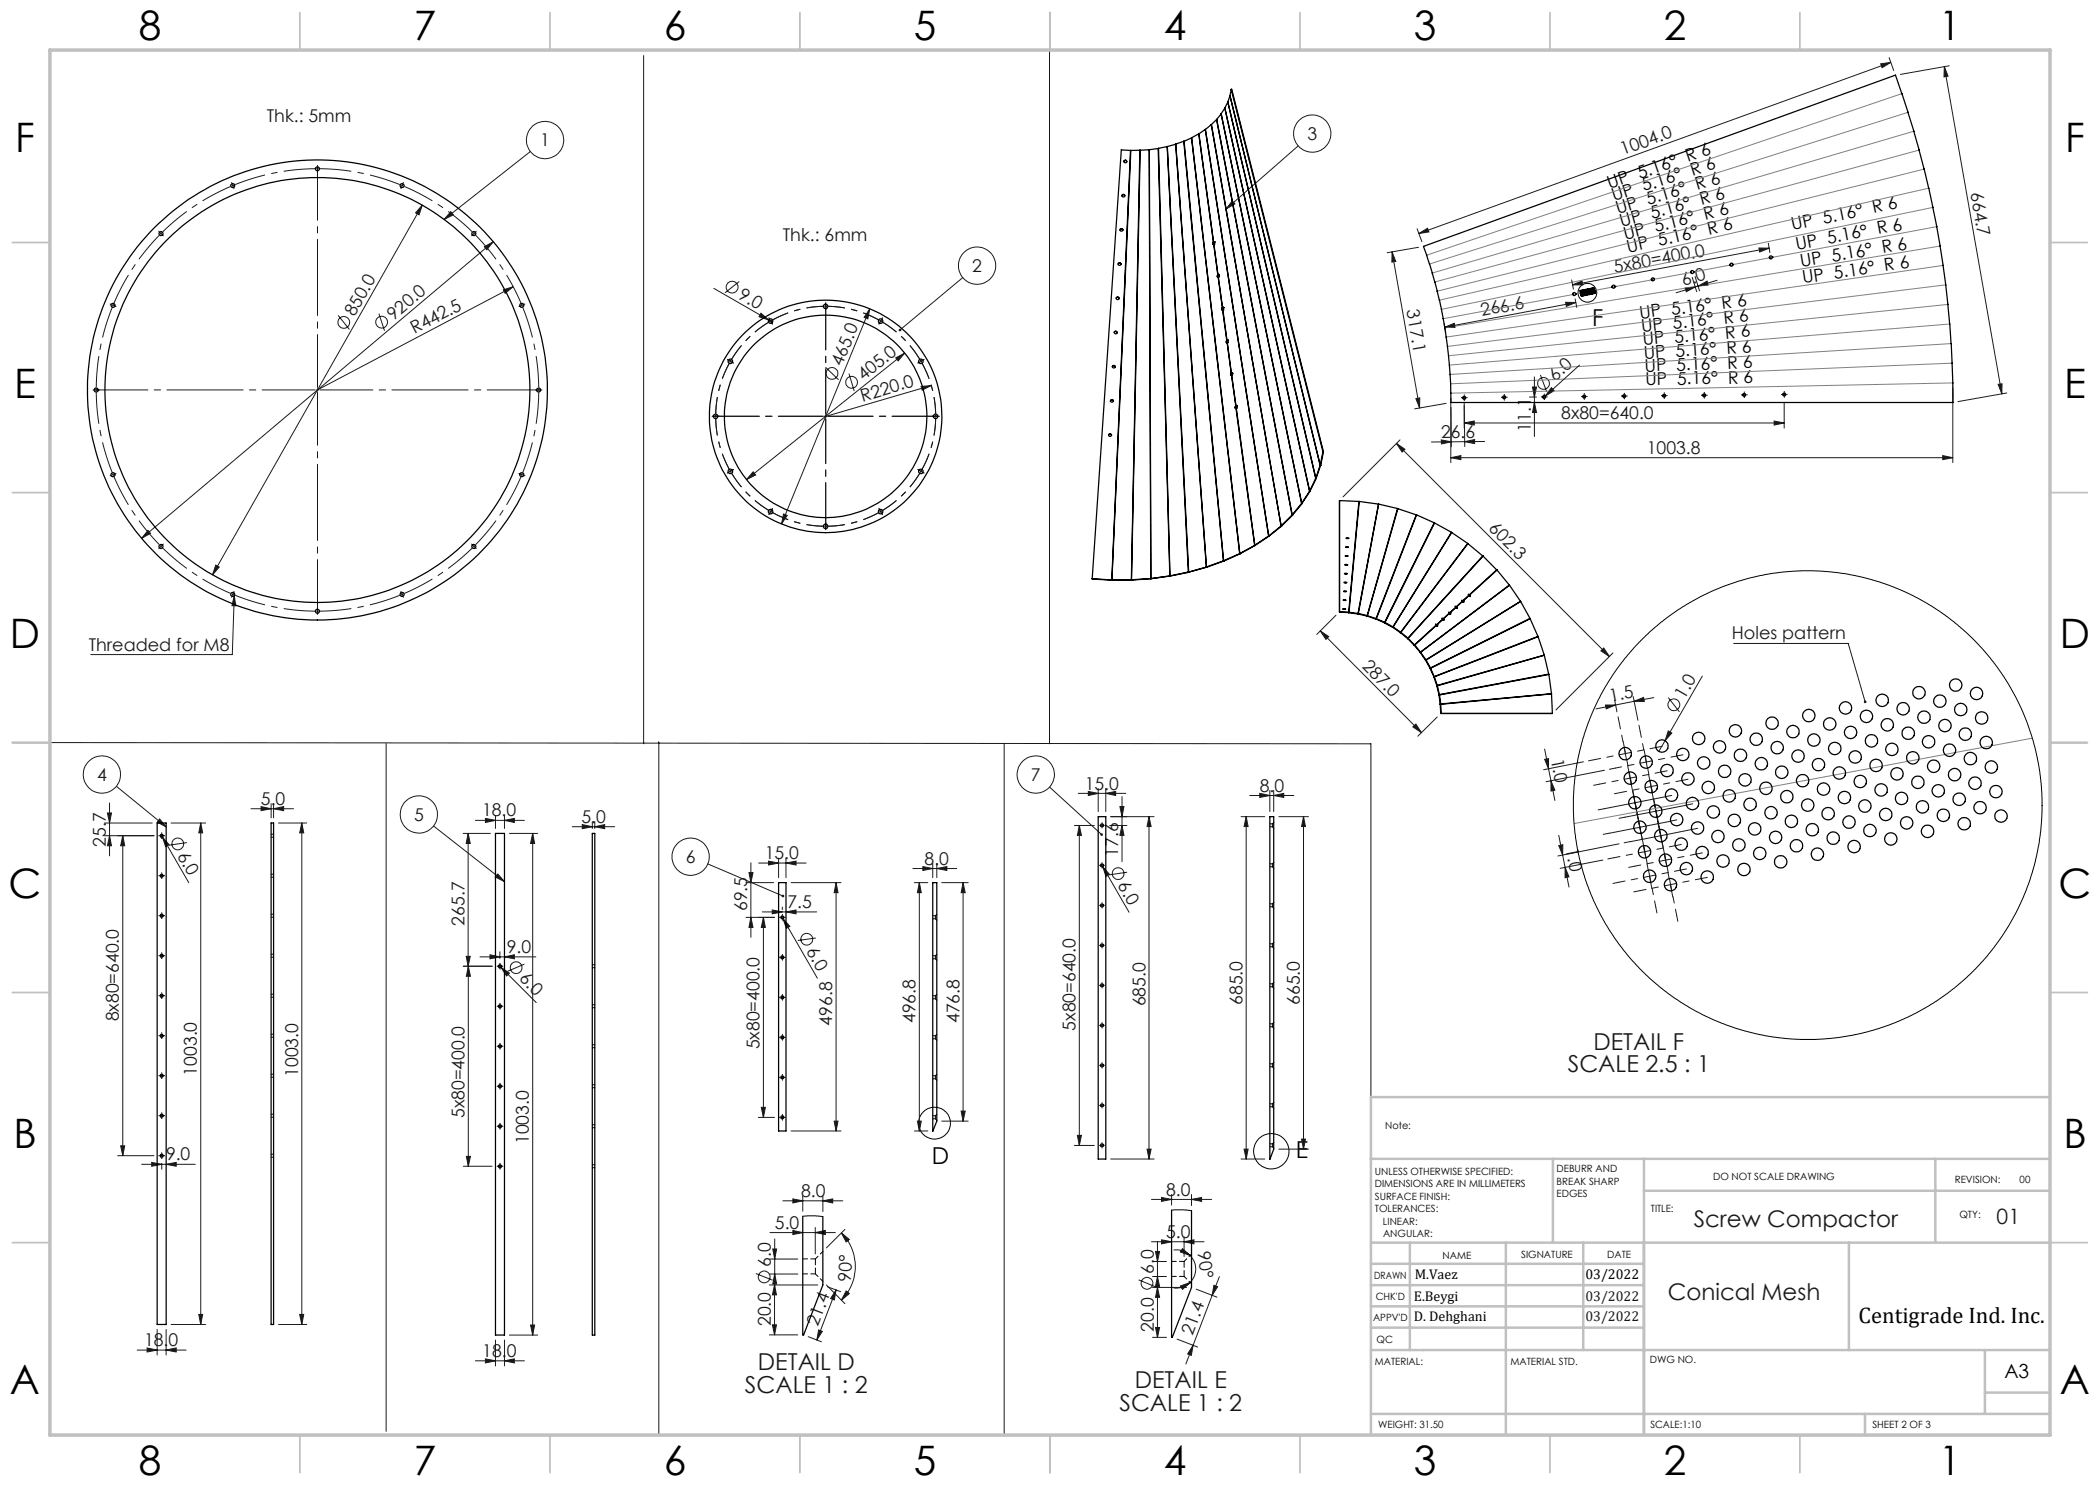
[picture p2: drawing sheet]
<svg xmlns="http://www.w3.org/2000/svg" width="420mm" height="297mm" viewBox="0 0 420 297" stroke-linecap="round" stroke-linejoin="round" font-family="sans-serif">
<defs><g id="words">
<g font-size="8.1">
<text x="27.8" y="8">8</text>
<text x="82.8" y="8">7</text>
<text x="132.8" y="8">6</text>
<text x="182.8" y="8">5</text>
<text x="232.8" y="8">4</text>
<text x="282.8" y="8">3</text>
<text x="332.8" y="8">2</text>
<text x="387.8" y="8">1</text>
<text x="3" y="30.4">F</text>
<text x="413" y="30.4">F</text>
<text x="2.8" y="79.6">E</text>
<text x="412.8" y="79.6">E</text>
<text x="2" y="129.6">D</text>
<text x="412" y="129.6">D</text>
<text x="1.7" y="179.6">C</text>
<text x="411.7" y="179.6">C</text>
<text x="2.7" y="229.6">B</text>
<text x="412.7" y="229.6">B</text>
<text x="2" y="278.9">A</text>
<text x="412" y="278.9">A</text>
<text x="27.8" y="295">8</text>
<text x="82.8" y="295">7</text>
<text x="132.8" y="295">6</text>
<text x="182.8" y="295">5</text>
<text x="232.8" y="295">4</text>
<text x="282.8" y="295">3</text>
<text x="332.8" y="295">2</text>
<text x="387.8" y="295">1</text>
</g>
<g font-size="4.7">
<text x="318.5" y="65.3">F</text>
<text x="186.4" y="232.9">D</text>
<text x="259.2" y="231.6">E</text>
</g>
<g font-size="4.7" fill="#191924">
<text x="318.7" y="209.9">DETAIL F</text>
<text x="313.5" y="214.4">SCALE 2.5 : 1</text>
<text x="151.6" y="274.1">DETAIL D</text>
<text x="149" y="278.6">SCALE 1 : 2</text>
<text x="227" y="277.6">DETAIL E</text>
<text x="223.9" y="282.2">SCALE 1 : 2</text>
</g>
<g font-size="4.6" fill="#191924">
<text x="338.7" y="245.3">Screw Compactor</text>
<text x="333.6" y="260">Conical Mesh</text>
</g>
<text font-size="4.5" x="371.7" y="264.6">Centigrade Ind. Inc.</text>
<text font-size="4.2" fill="#191924" x="399.3" y="244.8">01</text>
<text font-size="3.9" x="400.9" y="275.5">A3</text>
<g font-size="3.5" fill="#191924">
<text x="53.4" y="24.4">Thk.: 5mm</text>
<text x="108.1" y="29.3">1</text>
<text x="261.5" y="28">3</text>
<text x="324.6" y="31.1" transform="rotate(-20 324.6 31.1)">1004.0</text>
<text x="394.1" y="38.7" transform="rotate(80 394.1 38.7)">664.7</text>
<text x="156.6" y="48.3">Thk.: 6mm</text>
<text x="147.5" y="59.5" transform="rotate(30 147.5 59.5)">9.0</text>
<text x="194.5" y="54.4">2</text>
<text x="323" y="54.6" transform="rotate(-11 323 54.6)">5x80=400.0</text>
<text x="336.7" y="57.3" transform="rotate(-17 336.7 57.3)">6.0</text>
<text x="70.9" y="63.4" transform="rotate(-60 70.9 63.4)">850.0</text>
<text x="78.7" y="64.2" transform="rotate(-40 78.7 64.2)">920.0</text>
<text x="281.3" y="62.1" transform="rotate(80 281.3 62.1)">317.1</text>
<text x="296.3" y="63.3" transform="rotate(-11 296.3 63.3)">266.6</text>
<text x="82.9" y="66.9" transform="rotate(-28 82.9 66.9)">R442.5</text>
<text x="168.4" y="73.4" transform="rotate(-68 168.4 73.4)">465.0</text>
<text x="172.7" y="76.3" transform="rotate(-39 172.7 76.3)">405.0</text>
<text x="311.1" y="76.4" transform="rotate(-42 311.1 76.4)">6.0</text>
<text x="172.5" y="80.3" transform="rotate(-16 172.5 80.3)">R220.0</text>
<text x="312.3" y="83.8">8x80=640.0</text>
<text x="288.2" y="87.6" transform="rotate(-1 288.2 87.6)">26.6</text>
<text x="306.1" y="86.3" transform="rotate(-90 306.1 86.3)">11.1</text>
<text x="329.4" y="90.8">1003.8</text>
<text x="297.6" y="105.9" transform="rotate(45 297.6 105.9)">602.3</text>
<text x="17.7" y="130.1">Threaded for M8</text>
<text x="346.4" y="127.9">Holes pattern</text>
<text x="272.3" y="133.3" transform="rotate(45 272.3 133.3)">287.0</text>
<text x="322.1" y="140.4" transform="rotate(-11 322.1 140.4)">1.5</text>
<text x="336.9" y="139.9" transform="rotate(-60 336.9 139.9)">1.0</text>
<text x="310.2" y="152" transform="rotate(79 310.2 152)">1.0</text>
<text x="19.4" y="156.2">4</text>
<text x="52.2" y="161">5.0</text>
<text x="206.2" y="156.2">7</text>
<text x="216.9" y="157.9">15.0</text>
<text x="251.9" y="158.3">8.0</text>
<text x="82.8" y="164.2">5</text>
<text x="96.4" y="163.3">18.0</text>
<text x="116.3" y="164.5">5.0</text>
<text x="21.1" y="169.4" transform="rotate(-90 21.1 169.4)">25.7</text>
<text x="35.4" y="171.1" transform="rotate(60 35.4 171.1)">6.0</text>
<text x="137.2" y="172.6">6</text>
<text x="152.9" y="171.8">15.0</text>
<text x="184.9" y="172.9">8.0</text>
<text x="223.6" y="171.3" transform="rotate(-90 223.6 171.3)">17.6</text>
<text x="313.1" y="169.8" transform="rotate(79 313.1 169.8)">1.0</text>
<text x="223.5" y="177.1" transform="rotate(60 223.5 177.1)">6.0</text>
<text x="92.9" y="185.1" transform="rotate(-90 92.9 185.1)">265.7</text>
<text x="149.4" y="182.2" transform="rotate(-90 149.4 182.2)">69.5</text>
<text x="157.5" y="181.6">7.5</text>
<text x="101.3" y="190.6">9.0</text>
<text x="161.2" y="190.2" transform="rotate(60 161.2 190.2)">6.0</text>
<text x="103.7" y="195.8" transform="rotate(45 103.7 195.8)">6.0</text>
<text x="229.1" y="201.3" transform="rotate(-90 229.1 201.3)">685.0</text>
<text x="248.5" y="201" transform="rotate(-90 248.5 201)">685.0</text>
<text x="260" y="201" transform="rotate(-90 260 201)">665.0</text>
<text x="23.8" y="204.3" transform="rotate(-90 23.8 204.3)">8x80=640.0</text>
<text x="151.9" y="209.9" transform="rotate(-90 151.9 209.9)">5x80=400.0</text>
<text x="166.5" y="205.1" transform="rotate(-90 166.5 205.1)">496.8</text>
<text x="183.1" y="204.6" transform="rotate(-90 183.1 204.6)">496.8</text>
<text x="191.9" y="204.6" transform="rotate(-90 191.9 204.6)">476.8</text>
<text x="215.1" y="206.1" transform="rotate(-90 215.1 206.1)">5x80=640.0</text>
<text x="39.4" y="215.1" transform="rotate(-90 39.4 215.1)">1003.0</text>
<text x="59.6" y="215.4" transform="rotate(-90 59.6 215.4)">1003.0</text>
<text x="92.9" y="223.7" transform="rotate(-90 92.9 223.7)">5x80=400.0</text>
<text x="33.2" y="232.1">9.0</text>
<text x="105.8" y="228.8" transform="rotate(-90 105.8 228.8)">1003.0</text>
<text x="160.2" y="239.4">8.0</text>
<text x="233.2" y="239.1">8.0</text>
<text x="155" y="245.7">5.0</text>
<text x="233.2" y="247.6">5.0</text>
<text x="239.5" y="250.5" transform="rotate(81 239.5 250.5)">90°</text>
<text x="154.2" y="253.4" transform="rotate(-90 154.2 253.4)">6.0</text>
<text x="170.2" y="256.3" transform="rotate(-87 170.2 256.3)">90°</text>
<text x="230.8" y="254.7" transform="rotate(-90 230.8 254.7)">6.0</text>
<text x="28.8" y="269.2">18.0</text>
<text x="154.1" y="265.2" transform="rotate(-90 154.1 265.2)">20.0</text>
<text x="163.6" y="265.4" transform="rotate(-69 163.6 265.4)">21.4</text>
<text x="230.8" y="266.4" transform="rotate(-90 230.8 266.4)">20.0</text>
<text x="238.5" y="267.2" transform="rotate(-69 238.5 267.2)">21.4</text>
<text x="96.5" y="271.4">18.0</text>
</g>
<g font-size="3.5">
<text x="321.9" y="37.8" transform="rotate(-19 321.9 37.8)">UP 5.16° R 6</text>
<text x="322.7" y="40.2" transform="rotate(-18 322.7 40.2)">UP 5.16° R 6</text>
<text x="323.5" y="42.8" transform="rotate(-16 323.5 42.8)">UP 5.16° R 6</text>
<text x="324.3" y="45.4" transform="rotate(-15 324.3 45.4)">UP 5.16° R 6</text>
<text x="358.5" y="46" transform="rotate(-12 358.5 46)">UP 5.16° R 6</text>
<text x="325" y="48" transform="rotate(-14 325 48)">UP 5.16° R 6</text>
<text x="325.6" y="50.6" transform="rotate(-13 325.6 50.6)">UP 5.16° R 6</text>
<text x="359.4" y="49.9" transform="rotate(-11 359.4 49.9)">UP 5.16° R 6</text>
<text x="360.2" y="53.4" transform="rotate(-9 360.2 53.4)">UP 5.16° R 6</text>
<text x="360.6" y="56.6" transform="rotate(-8 360.6 56.6)">UP 5.16° R 6</text>
<text x="328" y="63.7" transform="rotate(-7 328 63.7)">UP 5.16° R 6</text>
<text x="328.4" y="66.4" transform="rotate(-6 328.4 66.4)">UP 5.16° R 6</text>
<text x="328.6" y="69.1" transform="rotate(-5 328.6 69.1)">UP 5.16° R 6</text>
<text x="328.8" y="71.7" transform="rotate(-4 328.8 71.7)">UP 5.16° R 6</text>
<text x="329" y="74.4" transform="rotate(-2 329 74.4)">UP 5.16° R 6</text>
<text x="329.1" y="77.1" transform="rotate(-1 329.1 77.1)">UP 5.16° R 6</text>
</g>
<g font-size="2.8">
<text x="282.9" y="255.9">M.Vaez</text>
<text x="317.1" y="255.9">03/2022</text>
<text x="282.8" y="260.1">E.Beygi</text>
<text x="282.8" y="264.2">D. Dehghani</text>
</g>
<g font-size="2.8" fill="#191924">
<text x="317.1" y="260.1">03/2022</text>
<text x="317.1" y="264.2">03/2022</text>
</g>
<g font-size="2">
<text x="277" y="225.8">Note:</text>
<text x="275" y="234.9">UNLESS OTHERWISE SPECIFIED:</text>
<text x="275" y="237.4">DIMENSIONS ARE IN MILLIMETERS</text>
<text x="275" y="239.9">SURFACE FINISH:</text>
<text x="311.3" y="234.5">DEBURR AND</text>
<text x="311.3" y="237">BREAK SHARP</text>
<text x="311.3" y="239.5">EDGES</text>
<text x="342.6" y="236">DO NOT SCALE DRAWING</text>
<text x="391" y="236.6">REVISION:</text>
<text x="403.9" y="236.6">00</text>
<text x="275" y="242.4">TOLERANCES:</text>
<text x="276.6" y="244.9">LINEAR:</text>
<text x="330.2" y="242.4">TITLE:</text>
<text x="391.9" y="243.7">QTY:</text>
<text x="276.6" y="247.4">ANGULAR:</text>
<text x="288.5" y="251.7">NAME</text>
<text x="304.2" y="251.7">SIGNATURE</text>
<text x="321.4" y="251.7">DATE</text>
<text x="274.8" y="255.9">DRAWN</text>
<text x="275.1" y="260.1">CHK'D</text>
<text x="274.6" y="264.2">APPV'D</text>
<text x="275.3" y="268.5">QC</text>
<text x="275" y="273">MATERIAL:</text>
<text x="302.1" y="273">MATERIAL STD.</text>
<text x="330" y="272.5">DWG NO.</text>
<text x="275.6" y="285.6">WEIGHT: 31.50</text>
<text x="330.1" y="285.6">SCALE:1:10</text>
<text x="374.5" y="285.6">SHEET 2 OF 3</text>
</g>
</g></defs>
<g fill="none" stroke="#191924" stroke-width=".2">
<path d="M128.7 11.1v137.7M209.9 9.4v139.4M376.1 12.8l2-.3-1.7 1zM377.8 11.5l.9 2.6M378.1 12.5l-94.3 34.2M388.9 13.3l11.5 65.5M388.9 13.3l.7 1.9-.8 .2zM389.9 13.2l-9.8 1.7M46.5 36.9v.2M46.5 37.1l-.2 .1M46.5 37.1l.1 .3M46.8 37l-.3 .1"/>
<path d="M106.1 30.3l-17.3 13.6M259.6 29.2l-14.4 12.6M84.5 41l-42 74M84.5 41l-.7 2-.7-.4zM90.2 42.3l.5 .7-1.9 .9zM96.9 49.4l1.7-1-1.2 1.5zM98.6 48.4l-70.3 59.3M100.7 58l1.9-.6-1.6 1.3zM102.6 57.4l-39.1 20.6M142.8 57.7l10.9 6.3M147.8 56.3l-2.8 2.3M192.5 55.5l-12.5 10.5"/>
<path d="M246.5 40.2l.5 .6-1.8 1zM278.4 50.4l.8 1.9-.8 .1zM278.4 50.4l5.5 31.2M283.4 45.8l1 2.5M283.7 49.5l-6.3 1M283.8 46.7l1.7-1.1 .3 .8zM314.3 56l.4 1.8M314.5 57l1.9-.8 .1 .8zM315 59.8l.3 1.7M337 57.6l2.1-.2-1.8 .9zM338.5 55.5l.8 2.8M339 55.3l.9 2.9"/>
<path d="M339.1 57.4l-3.9 1.2M339.6 57.2l-.5 .2M339.6 57.2l1.8-1 .2 .8zM343.4 56.1l-3.8 1.1M351.8 49.6h2l-1.9 .8zM353.7 48.6l.3 1.9M353.8 49.6l-39.3 7.4M67.6 63.1l2.3 2.8M75.8 62.7l1.1 3.4M152.2 62.6l1.5 1.4-1.9-.6zM153.7 64l.8 .4M154 64l.1 .2"/>
<path d="M154.1 64.2l-.2 .1M154.1 64.2l.1 .2M154.3 64.1l-.2 .1M165.1 73.4l2.6 2.5M169.8 74.7l1.1 3.5M174 61.8l-.4 2-.8-.3zM174 61.8l-17.7 43M179.1 71.6l1.8-1-1.3 1.6zM180.9 70.6l-31.6 25.3M184.2 77.3l2-.2-1.8 .9zM186.2 77.1l-21.1 6.2M283.2 79.7l.8-.1-.1 2z"/>
<path d="M288.8 64.7l.3 1.7M289 65.4l1.9-.7 .1 .8zM290.2 79.6v12.9M292.6 79.5h.5M292.8 79.3v.5M300.6 79.5h.5M300.8 79.2v.5M305.9 79.4h1.4M306.5 77.4h.8l-.4 2zM306.9 75.4v11.9M308.1 75l1.3 3.4M308.6 79.4h.5"/>
<path d="M308.9 79.1v.6M309.1 79.2l-.5 .4M310.3 77.5l.5 .6-1.7 1.1zM313.1 60.5h2.1l-1.9 .8zM315.2 60.5l-26.2 4.9M315.9 73l-6.8 6.2M316.6 79.3h.5M316.8 79.1v.4M324.6 79.2h.5M324.8 79v.5M332.6 79.2h.5M332.8 78.9v.5"/>
<path d="M340.6 79.1h.5M340.9 78.8v.5M348.6 79h.5M348.8 78.7v.5M356.6 78.9h.5M356.8 78.7v.5M390.6 77.6v14.9M399.6 76.9l.8-.1v2zM401.4 78.6l-9.8 1.7M150.6 94.4l.5 .6-1.8 .9zM279.3 88.7l1.7 1.1-.6 .6zM279.3 88.7l42.6 42.6"/>
<path d="M280 88l-11.4 11.4M288.3 88l2 .4-2 .4zM289.2 80.7l-6.3 1.1M290.2 91.5l2-.4v.8zM290.2 91.5h100.4M290.2 81.5l.1 7.9M290.3 88.4h-4M292.8 80.6l.1 8.7M292.8 84.6l2.1-.4v.8zM292.8 81.1v4.5M292.8 84.6h64M292.9 88.3l-2.6 .1"/>
<path d="M292.9 88.3l2-.4v.8zM296.9 88.3h-4M306.9 80.5l.4 2h-.8zM354.8 84.2l2 .4-2 .4zM356.8 80.5v5.1M388.5 91.1l2.1 .4-2.1 .4zM29.6 106.1l.5 .6-1.8 1zM43.1 113l.8 .4-1.4 1.6zM46.8 119.2l-.3 11.7h-28.3M46.8 119.2l.4 2-.8-.1zM156.7 102.8l.7 .3-1.1 1.7zM264.1 126.2l1.6 1.1-.5 .6z"/>
<path d="M264.1 126.2l20.2 20.3M267.2 123l-3.9 3.9M320.2 130.2l.5-.6 1.2 1.7zM322.6 130.6l-11.4 11.4M326.6 139.3l1 4.8M330.8 139.5l-4 .8M333.7 139.5l2.2 2.9M340.5 135.2l-7.5 12.9M346.7 128.7h22.9l3.4 11.7M10 148.5l264.2 .3v70.6M23.3 157.3l9.9 8.1M77.2 148.8v137.5"/>
<path d="M131.8 148.3v138.5M200.8 148.8v138.4M209.9 157.4l10.4 9.5M215.7 158.7h9.4M217.7 158.3l1.9 .4-1.9 .4zM219.6 157.7v4.6M221.2 158.7l1.9-.4v.8zM221.2 157.7v4.6M224.4 159.3v13M249.9 159.1h8.9M252 158.7l2 .4-2 .4zM254 158.1v4.2"/>
<path d="M254.7 159.1l2.1-.4v.8zM254.7 158.1v4.2M282.6 145.4l.6-.6 1.1 1.7zM287.4 143.4l-3.8 3.8M308.9 149.8l.8 3.9M308.9 151.9l.8-.2v2zM309.7 153.7l.5 2.5M310.2 156.2l.8 3.9M310.2 156.2l.8 1.8-.8 .2zM316.7 152.4l-8 1.5M320.9 154.1l-11.7 2.2M321.1 141h2l-1.9 .8z"/>
<path d="M322.9 140l.5 2.4M325.8 154.4l2.4 12.3M326.8 159.3l2.4 12.3M326.8 140.3l-7.6 1.5M326.8 140.3l1.9-.8 .2 .8zM330 156.1l2.4 12.3M333 148.1l-1.2 2.2M333.1 159.3l-12.2 2.4M333.7 146.2l.7 .4-1.4 1.5zM20.9 164.6h9.5M20.9 167.1h9.9M21.5 162.6h.8l-.4 2z"/>
<path d="M21.9 160.6v10.6M21.9 167.1l.4 2.1h-.8zM24.6 167.1l.3 2.1h-.8zM24.6 167.1v64M31.9 163.8l1.3 1.6-1.8-1zM32.1 175.2h.5M32.2 166.9l.3 .5M32.3 174.9v.5M32.5 167.4l1.3 1.5-.7 .4zM32.5 167.4l5.2 9.1M34.2 164.6h6.9M37.4 168.5l-3.6 .5"/>
<path d="M40.1 164.6v100.3M40.1 164.6l.4 2h-.7zM50.2 161.7h8.5M52.2 161.3l2 .4-2 .4zM54.2 160.7v2.9M54.7 161.7l2-.4v.8zM54.7 160.7v2.9M55.7 164.6h5.6M60.4 164.6v100.3M60.4 164.6l.3 2h-.8zM86.7 165.2l14.2 11.1M92.6 166.7h5.5"/>
<path d="M93.6 166.7l.5 2h-.9zM93.6 166.7l.1 66.6M95.1 164.1h9.8M97.1 163.7l2 .4-2 .4zM99.1 163.1v2.6M99.6 174.8l1.3 1.5-1.8-.9zM100.9 164.1l2-.4v.8zM100.9 163.1v2.6M101.9 166.7h5.6M106.5 166.7l.4 2h-.8zM106.5 166.7v100.3M114.4 165.3h8.5"/>
<path d="M116.5 164.9l2 .4-2 .4zM118.5 164.3v1.4M119 165.3l1.9-.4v.8zM119 164.3v1.4M141.6 172.8l15 6.4M149.2 176.5h5.5M149.8 174.5h.8l-.4 2zM150.2 172.5v15M151.7 172.6h9.5M153.7 172.2l2 .4-2 .4zM155.7 171.6v3.9M157.2 172.6l2-.4v.8z"/>
<path d="M157.2 171.6v3.9M158.2 176.5h10M167.2 176.5v49.7M167.2 176.5l.4 2h-.8zM182.6 173.7h8.7M182.9 176.5h2.7M183.9 176.5l.4 2h-.8zM183.9 176.5v49.7M184.6 173.3l1.9 .4-1.9 .4zM186.5 172.7v2.8M187.4 173.7l2-.4v.8zM187.4 172.7v2.8"/>
<path d="M188.3 176.5h5.3M192.6 176.5v47.7M192.6 176.5l.4 2h-.8zM214.9 165.1h4M215.9 165.1v64M215.9 165.1l.4 2h-.8zM220.1 173.1h.6M220.2 172.8l.4 .6M220.4 172.8v.5M220.6 173.4l1.3 1.5-.7 .4zM220.6 173.4l5.2 9.1M221.9 165.1h3.5"/>
<path d="M224 161.3h.8l-.4 2zM224.4 165.1l.4 2h-.8zM225.4 174.4l-3.6 .6M229.8 163.3v68.5M229.8 163.3l.4 2h-.8zM230.8 163.3h-8.7M248.2 163.3h4.7M249.2 163.3v68.5M249.2 163.3l.4 2h-.8zM255.8 163.3h5.9M260.7 163.3v66.5M260.7 163.3l.4 2h-.8z"/>
<path d="M311.7 169.1l.9-.2-.1 2.1zM311.7 167.1l2.1 10.3M313 173.5l.8 1.9-.8 .1zM320.6 172l-8.6 1.7M323.8 168.8l-12.2 2.4M331 161l2.4 12.2M334.1 164.2l-12.2 2.4M337.3 161l-12.3 2.4M338.3 165.9l-12.3 2.4M92.6 193.2h5.8M93.2 191.3h.9l-.5 1.9zM93.7 193.2l.4 2.1h-.8z"/>
<path d="M96 191.4h11.2M98 191l2 .4-2 .4zM99.8 193l7.4 7.5M100 190.4v1.3M100.2 193.5l1.7 1.1-.6 .6zM100.9 191.4l2-.4v.8zM104.9 192.8l-3.3 1.4M149.2 183.5h5.7M150.2 183.5l.4 2h-.8zM152.5 182.4h10.8M152.7 183.5v40M152.7 183.5l.4 2h-.8z"/>
<path d="M154.4 182l2.1 .4-2.1 .4zM156.2 191.5h.5M156.3 183.2l.3 .5M156.5 181.4v.5M156.5 191.2v.5M156.6 183.7l1.4 1.6-.7 .4zM156.6 183.7l6.9 11.9M157.2 182.4l2-.4v.8zM163.2 187.6l-3.6 .5M99.7 201.3h.5M100 201v.5M23.5 231.1h7.3"/>
<path d="M24.1 229.2h.8l-.3 1.9zM28.3 232.9h10.8M30.3 232.5l2 .4-2 .4zM32.3 232.7v1.2M33.2 232.9l2-.4v.8zM92.7 233.3h5.7M93.3 231.3h.8l-.4 2zM151.7 223.5h3.2M152.3 221.5h.8l-.4 2zM158.2 226.2h10M158.6 239.8l1.9 .4-1.9 .4zM160.5 239.2v3"/>
<path d="M164.6 239.2v3.1M166.8 224.2h.8l-.4 2zM182.9 226.2h2.7M183.5 224.2h.8l-.4 2zM188.3 224.2h5.3M192.2 222.2h.8l-.4 2zM214.9 229.1h4M215.5 227.1h.8l-.4 2zM222.1 231.8h8.7M229.4 229.8h.8l-.4 2zM230.3 239.9h12M232.3 239.5l2 .4-2 .4z"/>
<path d="M234.3 238.9v2.1M238.3 239.9l2-.4v.8zM238.3 238.9v2.2M248.2 231.8h4.7M248.8 229.8h.8l-.4 2zM255.8 229.8h5.9M260.3 227.8h.8l-.4 2zM151.2 254.7l3.3 1.3M153.9 257h9.6M154 251.8h5.6M154 254.8h5.6M154 246.5h13.1"/>
<path d="M154.6 249.8h.7l-.4 2zM154.9 257v10M154.9 257l.4 2h-.8zM154.9 247.8v11M154.9 254.8l.4 2h-.7zM156.6 240.2h12M158.6 246.1l1.9 .4-1.9 .4zM163.1 246.5l2-.4v.8zM163.1 245.5v5.3M164.6 240.2l1.9-.4v.8zM165.3 257l3.7 3.7M165.5 257.3l2.6 1"/>
<path d="M167.2 258l-.3 2-.8-.3zM167.2 258l-3.8 10M168.3 246.6l1.6 1.3-.7 .5zM168.3 246.6a9.5 9.5 0 0 1 0 13.4M169 245.9l-3.7 3.7M169.2 258.2l.7 .5-1.6 1.3zM227.7 256l3.4 1.3M230.3 248.4h10.5M230.5 252.3h2.8M230.5 255.3h2.8M230.5 257.5h6.8M231.1 250.3h.8l-.4 2z"/>
<path d="M231.5 255.3l.4 2h-.8zM231.5 257.5l.4 2h-.8zM231.5 248.3v19.2M232.3 248l2 .4-2 .4zM234.7 250a3.7 3.7 0 0 1 3.3 1.1M236.1 257.2l1.9-.7-1.5 1.4zM236.5 249.7l1.5 1.4-1.9-.7zM236.8 248.4l2-.4v.8zM236.8 247.4v3.9M238 251.1a3.8 3.8 0 0 1 0 5.4M238 256.5a4 4 0 0 1-3.3 1.1M239.3 257.8l4.1 1.6"/>
<path d="M242.4 259.1l-3.8 10M242.8 257.1l.7 .2-1.1 1.8zM243.9 255.3l-1.5 3.8M27.4 270h9.8M29.4 269.6l2 .4-2 .4zM31.4 265.9v5.1M33.2 270l2-.4v.8zM33.2 265.9v5.1M34.2 264.9h6.9M39.8 262.9h.7l-.4 2zM55.7 264.9h5.6M59.9 262.9h.8l-.3 2z"/>
<path d="M95.1 272.2h9.8M97.1 271.8l2 .4-2 .4zM99.1 268v5.2M100.9 272.2l2-.4v.8zM100.9 268v5.2M101.9 267h5.6M106.1 265h.8l-.4 2zM153.9 267h5.7M154.5 265h.8l-.4 2zM161.6 267.3l2.7 1.1M163.7 266l.8 .3-1.1 1.7zM230.5 267.5h2.8"/>
<path d="M231.1 265.5h.8l-.4 2zM235.4 267.8l4.1 1.6M238.6 269.1l-1.4 3.7M238.6 269.1l-.3 2-.8-.3z"/>
<circle cx="109" cy="28" r="3.7"/>
<circle cx="262.4" cy="26.7" r="3.7"/>
<circle cx="146.4" cy="57.4" r="1.17"/>
<circle cx="195.4" cy="53.1" r="3.7"/>
<circle cx="68.8" cy="64.5" r="1.17"/>
<circle cx="76.3" cy="64.4" r="1.18"/>
<circle cx="166.4" cy="74.7" r="1.18"/>
<circle cx="170.3" cy="76.5" r="1.17"/>
<circle cx="308.7" cy="76.7" r="1.18"/>
<circle cx="20.4" cy="154.9" r="3.7"/>
<circle cx="207.1" cy="154.9" r="3.7"/>
<circle cx="334.8" cy="141" r="1.18"/>
<circle cx="35.6" cy="168.8" r="1.18"/>
<circle cx="83.8" cy="162.9" r="3.7"/>
<circle cx="138.1" cy="171.4" r="3.7"/>
<circle cx="223.6" cy="174.7" r="1.18"/>
<circle cx="103.2" cy="193.5" r="1.18"/>
<circle cx="161.3" cy="187.9" r="1.18"/>
<circle cx="152.8" cy="255.4" r="1.18"/>
<circle cx="229.4" cy="256.7" r="1.18"/>
</g>
<g fill="none" stroke="#000" stroke-width=".2">
<circle cx="317.5" cy="58.6" r="1.87"/>
<circle cx="186.9" cy="224.6" r="3.2"/>
<circle cx="254.3" cy="230.3" r="3.5"/>
</g>
<g fill="none" stroke="#191924" stroke-width=".2" stroke-dasharray="15.2 1.3 1.3 1.3" stroke-linecap="butt">
<path d="M63.5 33.7h-.3M63.5 33.7h.2M80.4 37.1l-.2-.1M80.4 37.1l.3 .1M32.2 46.7l-.2 .2M32.2 46.7l.2-.2M94.8 46.7l-.2-.2M94.8 46.7l.2 .2M19.2 78v.2M19.2 78v-.3M22.6 61.1l-.1 .2M22.6 61.1l.1-.3"/>
<path d="M104.4 61.1l-.1-.3M104.4 61.1l.1 .2M107.7 78v-.3M107.7 78v.2M146.1 72.3l-.1 .2M146.1 72.3l.1-.3M165.1 61.3h-.2M165.1 61.3h.3M176.1 64.2l-.2-.1M176.1 64.2l.3 .1M184.2 72.3l-.1-.3M184.2 72.3l.1 .2"/>
<path d="M22.6 94.9l.1 .3M22.6 94.9l-.1-.2M104.4 94.9l.1-.2M104.4 94.9l-.1 .3M143.1 83.3v.2M143.1 83.3v-.3M146.1 94.3l.1 .2M146.1 94.3l-.1-.3M184.2 94.3l.1-.3M184.2 94.3l-.1 .2M187.1 83.3v-.3M187.1 83.3v.2"/>
<path d="M32.2 109.3l.2 .2M32.2 109.3l-.2-.2M46.6 118.9l.2 .1M46.6 118.9l-.3-.1M80.4 118.9l.3-.1M80.4 118.9l-.2 .1M94.8 109.3l.2-.2M94.8 109.3l-.2 .2M154.1 102.3l.3 .1M154.1 102.3l-.2-.1M165.1 105.3h.3M165.1 105.3h-.2"/>
<path d="M176.1 102.3l.3-.1M176.1 102.3l-.2 .1M63.5 122.2h.2M63.5 122.2h-.3"/>
</g>
<path d="M145.8 72.7a22 22 0 0 0-2.7 10.1M153.7 64.5a22 22 0 0 0-7.4 7.3M164.6 61.3a22 22 0 0 0-10 2.7M175.7 64a22 22 0 0 0-10.1-2.7M183.9 71.8a22 22 0 0 0-7.3-7.3M143.1 83.8a22 22 0 0 0 2.7 10M146.3 94.7a22 22 0 0 0 7.4 7.4M184.4 93.8a22 22 0 0 0 2.7-10M187.1 82.8a22 22 0 0 0-2.7-10.1M154.6 102.6a22 22 0 0 0 10 2.6M165.6 105.2a22 22 0 0 0 10.1-2.6M176.6 102.1a22 22 0 0 0 7.3-7.4" fill="none" stroke="#191924" stroke-width=".2" stroke-dasharray="15.2 1.3 1.3 1.3" stroke-dashoffset="11.9" stroke-linecap="butt"/>
<g fill="none" stroke="#191924" stroke-width=".2" stroke-dasharray="15.2 1.3 1.3 1.3" stroke-dashoffset="9" stroke-linecap="butt">
<path d="M46.1 37.3a44.2 44.2 0 0 0-13.5 9M63 33.7a44.2 44.2 0 0 0-16 3.2M80 36.9a44.3 44.3 0 0 0-16-3.2M31.9 47.1a44.3 44.3 0 0 0-9.1 13.5M94.4 46.3a44.3 44.3 0 0 0-13.5-9M19.3 78.5a44.2 44.2 0 0 0 3.1 16M22.4 61.5a44.3 44.3 0 0 0-3.1 16M104.2 60.6a44.2 44.2 0 0 0-9.1-13.5M107.7 77.5a44.2 44.2 0 0 0-3.1-16M22.8 95.4a44.2 44.2 0 0 0 9.1 13.5M104.6 94.5a44.3 44.3 0 0 0 3.1-16M32.6 109.6a44.3 44.3 0 0 0 13.5 9.1"/>
<path d="M47 119.1a44.3 44.3 0 0 0 16 3.1M80.9 118.7a44.2 44.2 0 0 0 13.5-9.1M95.1 108.9a44.3 44.3 0 0 0 9.1-13.5M64 122.2a44.2 44.2 0 0 0 16-3.1"/>
</g>
<g fill="none" stroke="#191924" stroke-width=".2" stroke-dasharray="15.2 1.3 1.3 1.3">
<path d="M46.4 36.6l-.1-.1M46.8 37.6v.1M63.5 33.7v-.2M63.5 33.7v.3M63.5 33.2v-.1M63.5 34.2v.2M80.2 37.6v.1M80.4 37.1l.1-.2M80.4 37.1l-.1 .2M80.6 36.6l.1-.1M31.9 46.3l-.2-.1M32.2 46.7l-.2-.2"/>
<path d="M32.2 46.7l.2 .2M32.6 47.1l.1 .1M94.4 47.1l-.1 .1M94.8 46.7l.2-.2M94.8 46.7l-.2 .2M95.1 46.3l.1-.1M18.7 78h-.1M19.2 78h-.2M19.2 78h.3M19.7 78h.2M22.2 60.9l-.2-.1M22.6 61.1l-.2-.1"/>
<path d="M22.6 61.1h.2M23.1 61.2l.1 .1M63.5 78v-.3M63.5 78h-.3M63.5 78v.2M63.5 78h.2M103.9 61.2l-.1 .1M104.4 61.1l.2-.1M104.4 61.1h-.3M104.8 60.9l.2-.1M107.2 78h-.1M107.7 78h.3"/>
<path d="M107.7 78h-.2M108.2 78h.2M145.7 72l-.2-.1M146.1 72.3l-.2-.2M146.1 72.3l.2 .1M146.5 72.5l.2 .1M153.9 63.8l-.1-.2M154.4 64.6l.1 .2M165.1 61.3v-.3M165.1 61.3v.2M165.1 60.8v-.2M165.1 61.8v.2"/>
<path d="M175.9 64.6l-.1 .2M176.1 64.2l.2-.2M176.1 64.2l-.1 .2M176.4 63.8l.1-.2M183.8 72.5l-.2 .1M184.2 72.3l.2-.2M184.2 72.3l-.2 .1M184.6 72l.2-.1M292.4 79.5h-.1M292.9 79h.1M293.4 79.5h.1M300.4 79.5h-.1"/>
<path d="M300.9 79v-.1M300.9 80h.1M301.4 79.5h.1M308.4 79.4h-.1M308.9 78.9v-.1M308.9 79.9h.1M309.4 79.4h.1M316.4 79.3h-.1M316.9 78.8v-.1M316.9 79.8h.1M317.4 79.3h.1M324.4 79.2h-.1"/>
<path d="M324.9 78.7h.1M324.9 79.7v.1M325.4 79.2h.1M332.4 79.1h-.1M332.9 78.6h.1M332.9 79.6v.1M333.4 79.1h.1M340.4 79h-.1M340.9 78.5h.1M340.9 79.5v.1M341.4 79h.1M348.4 79h-.1"/>
<path d="M348.9 78.5v-.1M348.9 79.5h.1M349.4 79h.1M356.4 78.9h-.1M356.9 78.4v-.1M356.9 79.4h.1M357.4 78.9h.1M22.2 95.1l-.2 .1M22.6 94.9l-.2 .1M22.6 94.9l.2-.1M23.1 94.7h.1M103.9 94.7h-.1"/>
<path d="M104.4 94.9l.2 .1M104.4 94.9l-.3-.1M104.8 95.1l.2 .1M142.6 83.3h-.2M143.1 83.3h-.2M143.1 83.3h.3M143.6 83.3h.2M145.7 94.5l-.2 .1M146.1 94.3l-.2 .1M146.1 94.3l.2-.2M146.5 94l.2-.1M165.1 83.3v-.3"/>
<path d="M165.1 83.3h-.2M165.1 83.3v.2M165.1 83.3h.3M183.8 94l-.2-.1M184.2 94.3l.2 .1M184.2 94.3l-.2-.2M184.6 94.5l.2 .1M186.6 83.3h-.2M187.1 83.3h.3M187.1 83.3h-.2M187.6 83.3h.2M292.9 80v.1"/>
<path d="M31.9 109.6l-.2 .1M32.2 109.3l-.2 .2M32.2 109.3l.2-.2M32.6 108.9l.1-.1M46.4 119.3l-.1 .2M46.6 118.9l-.1 .2M46.6 118.9l.1-.3M46.8 118.4v-.1M80.2 118.4v-.1M80.4 118.9l.1 .2M80.4 118.9l-.1-.3M80.6 119.3l.1 .2"/>
<path d="M94.4 108.9l-.1-.1M94.8 109.3l.2 .2M94.8 109.3l-.2-.2M95.1 109.6l.1 .1M153.9 102.7l-.1 .2M154.1 102.3l-.1 .2M154.1 102.3l.2-.2M154.4 101.9l.1-.2M165.1 105.3v.2M165.1 105.3v-.3M165.1 105.8v.2M165.1 104.8v-.2"/>
<path d="M175.9 101.9l-.1-.2M176.1 102.3l.2 .2M176.1 102.3l-.1-.2M176.4 102.7l.1 .2M63.5 122.2v.3M63.5 122.2v-.2M63.5 122.7v.2M63.5 121.7v-.1M318.9 151.9l-1.2 .3M319.9 156.8l-1.2 .3M323.1 153.6l-1.2 .3M323.9 144.6l-.3-1.2"/>
<path d="M324.1 158.5l-1.2 .2M324.9 149.5l-.3-1.2M328 146.3l-.2-1.3M329 151.2l-.2-1.3M331.2 149.5l1.2-.2M332.2 154.4l1.2-.2M333.1 159.3l1.3-.2M335.4 151.2l1.2-.2M336.4 156.1l1.2-.3M31.8 175.1h.1M31.8 167.1h.1M32.3 174.6h.1"/>
<path d="M32.3 175.6v.1M32.3 167.1v-.2M32.3 167.1h-.2M32.3 167.1v.3M32.3 167.1h.3M32.3 166.6h.1M32.3 167.6v.1M32.8 175.1h.1M32.8 167.1h.1M219.9 173.1h.1M219.9 165.1h.1M220.4 172.6v-.1"/>
<path d="M220.4 173.6h.1M220.4 165.1v-.3M220.4 165.1h-.2M220.4 165.1v.2M220.4 165.1h.3M220.4 164.6v-.1M220.4 165.6h.1M220.9 173.1h.1M220.9 165.1h.1M320.9 161.7l-1.3 .3M321.9 166.6l-1.3 .3M322.8 171.5l-1.2 .3"/>
<path d="M323.8 176.4l-1.2 .3M325 163.4l-1.2 .3M326.1 168.3l-1.3 .3M327 173.2l-1.3 .3M328 178.1l-1.2 .3M330.1 176.5l.3 1.2M334.1 164.2l1.3-.2M334.3 178.2l.3 1.2M335.1 169.1l1.2-.2M336.1 174l1.2-.2M337.3 161l1.2-.2M338.3 165.9l1.2-.2"/>
<path d="M339.2 170.8l1.3-.2M340.3 175.7l1.2-.2M31.8 183.1h.1M31.8 191.1h.1M31.8 199.1h.1M32.3 183.1v-.2M32.3 183.1h-.2M32.3 183.1v.3M32.3 183.1h.3M32.3 182.6h.1M32.3 183.6v.1M32.3 191.1v-.2"/>
<path d="M32.3 191.1h-.2M32.3 191.1v.3M32.3 191.1h.3M32.3 190.6h.1M32.3 191.6v.1M32.3 199.1v-.2M32.3 199.1h-.2M32.3 199.1v.3M32.3 199.1h.3M32.3 198.6h.1M32.3 199.6v.1M32.8 183.1h.1"/>
<path d="M32.8 191.1h.1M32.8 199.1h.1M99.5 193.2h.1M100 193.2v-.2M100 193.2h-.2M100 193.2v.3M100 193.2h.3M100 192.7h.1M100 193.7v.1M100.5 193.2h.1M156 191.5h-.1M156 183.5h-.1"/>
<path d="M156 199.5h-.1M156.5 191v-.1M156.5 192h.1M156.5 183.5v-.3M156.5 183.5h-.3M156.5 183.5v.2M156.5 183.5h.2M156.5 183v-.1M156.5 184h.1M156.5 199.5v-.3M156.5 199.5h-.3M156.5 199.5v.2"/>
<path d="M156.5 199.5h.2M156.5 199v-.1M156.5 200h.1M157 191.5h.1M157 183.5h.1M157 199.5h.1M219.9 181.1h.1M219.9 189.1h.1M219.9 197.1h.1M220.4 181.1v-.3M220.4 181.1h-.2M220.4 181.1v.2"/>
<path d="M220.4 181.1h.3M220.4 180.6v-.1M220.4 181.6h.1M220.4 189.1v-.3M220.4 189.1h-.2M220.4 189.1v.2M220.4 189.1h.3M220.4 188.6v-.1M220.4 189.6h.1M220.4 197.1v-.3M220.4 197.1h-.2M220.4 197.1v.2"/>
<path d="M220.4 197.1h.3M220.4 196.6v-.1M220.4 197.6h.1M220.9 181.1h.1M220.9 189.1h.1M220.9 197.1h.1M331.1 181.4l.3 1.2M335.3 183.1l.3 1.2M31.8 207.1h.1M31.8 215.1h.1M32.3 207.1v-.2M32.3 207.1h-.2"/>
<path d="M32.3 207.1v.3M32.3 207.1h.3M32.3 206.6h.1M32.3 207.6v.1M32.3 215.1v-.2M32.3 215.1h-.2M32.3 215.1v.3M32.3 215.1h.3M32.3 214.6h.1M32.3 215.6v.1M32.8 207.1h.1M32.8 215.1h.1"/>
<path d="M99.5 201.2h.1M99.5 209.2h.1M99.5 217.2h.1M100 200.7h.1M100 201.7v.1M100 209.2v-.2M100 209.2h-.2M100 209.2v.3M100 209.2h.3M100 208.7h.1M100 209.7v.1M100 217.2v-.2"/>
<path d="M100 217.2h-.2M100 217.2v.3M100 217.2h.3M100 216.7h.1M100 217.7v.1M100.5 201.2h.1M100.5 209.2h.1M100.5 217.2h.1M156 207.5h-.1M156 215.5h-.1M156.5 207.5v-.3M156.5 207.5h-.3"/>
<path d="M156.5 207.5v.2M156.5 207.5h.2M156.5 207v-.1M156.5 208h.1M156.5 215.5v-.3M156.5 215.5h-.3M156.5 215.5v.2M156.5 215.5h.2M156.5 215v-.1M156.5 216h.1M157 207.5h.1M157 215.5h.1"/>
<path d="M219.9 205.1h.1M219.9 213.1h.1M220.4 205.1v-.3M220.4 205.1h-.2M220.4 205.1v.2M220.4 205.1h.3M220.4 204.6v-.1M220.4 205.6h.1M220.4 213.1v-.3M220.4 213.1h-.2M220.4 213.1v.2M220.4 213.1h.3"/>
<path d="M220.4 212.6v-.1M220.4 213.6h.1M220.9 205.1h.1M220.9 213.1h.1M31.8 223.1h.1M31.8 231.1h.1M32.3 223.1v-.2M32.3 223.1h-.2M32.3 223.1v.3M32.3 223.1h.3M32.3 222.6h.1M32.3 223.6v.1"/>
<path d="M32.3 231.1v-.2M32.3 231.1h-.2M32.3 231.1v.3M32.3 231.1h.3M32.3 230.6h.1M32.3 231.6v.1M32.8 223.1h.1M32.8 231.1h.1M99.5 225.2h.1M99.5 233.2h.1M100 225.2v-.2M100 225.2h-.2"/>
<path d="M100 225.2v.3M100 225.2h.3M100 224.7h.1M100 225.7v.1M100 233.2v-.2M100 233.2h-.2M100 233.2v.3M100 233.2h.3M100 232.7h.1M100 233.7v.1M100.5 225.2h.1M100.5 233.2h.1"/>
<path d="M156 223.5h-.1M156.5 223.5v-.3M156.5 223.5h-.3M156.5 223.5v.2M156.5 223.5h.2M156.5 223v-.1M156.5 224h.1M157 223.5h.1M219.9 221.1h.1M219.9 229.1h.1M220.4 221.1v-.3M220.4 221.1h-.2"/>
<path d="M220.4 221.1v.2M220.4 221.1h.3M220.4 220.6v-.1M220.4 221.6h.1M220.4 229.1v-.3M220.4 229.1h-.2M220.4 229.1v.2M220.4 229.1h.3M220.4 228.6v-.1M220.4 229.6h.1M220.9 221.1h.1M220.9 229.1h.1"/>
</g>
<g fill="none" stroke="#191924" stroke-width=".2" stroke-dasharray="15.2 1.3 1.3 1.3" stroke-dashoffset="14">
<path d="M325.1 150.7l-6.2 1.2M325.1 150.7l1.2 6.1M325.1 150.7l6.1-1.2M325.1 150.7l-1.2-6.1M326.1 155.6l-6.2 1.2M326.1 155.6l1.2 6.1M326.1 155.6l6.1-1.2M326.1 155.6l-1.2-6.1M329.2 152.4l-6.1 1.2M329.2 152.4l1.2 6.1M329.2 152.4l6.2-1.2M329.2 152.4l-1.2-6.1"/>
<path d="M330.3 157.3l-6.2 1.2M330.3 157.3l1.2 6.1M330.3 157.3l6.1-1.2M330.3 157.3l-1.3-6.1M328.9 170.3l-6.1 1.2M328.9 170.3l1.2 6.2M328.9 170.3l6.2-1.2M328.9 170.3l-1.2-6.1M329.9 175.2l-6.1 1.2M329.9 175.2l1.2 6.2M329.9 175.2l6.2-1.2M329.9 175.2l-1.2-6.1"/>
<path d="M333.1 172l-6.1 1.2M333.1 172l1.2 6.2M333.1 172l6.1-1.2M333.1 172l-1.2-6.1M334.1 176.9l-6.1 1.2M334.1 176.9l1.2 6.2M334.1 176.9l6.2-1.2M334.1 176.9l-1.2-6.1"/>
</g>
<path d="M164.6 83.3h-21.7M165.1 82.8v-21.8M165.1 83.8v21.7M165.6 83.3h21.8" fill="none" stroke="#191924" stroke-width=".2" stroke-dasharray="15.2 1.3 1.3 1.3" stroke-dashoffset="6.3"/>
<path d="M63 78h-44M63.5 77.5v-44M63.5 78.5v44M64 78h44" fill="none" stroke="#191924" stroke-width=".2" stroke-dasharray="15.2 1.3 1.3 1.3" stroke-dashoffset="4.7"/>
<g fill="none" stroke="#808080" stroke-width=".2">
<path d="M380.4 18.7l-95.1 32.3M381.6 22.5l-95.7 30.3M382.8 26.2l-96.3 28.4M383.8 30l-96.9 26.4M384.8 33.8l-97.4 24.4M385.7 37.6l-97.8 22.4M314.6 58.9l-26 4.8M322.4 57.4l-7.3 1.4M330.3 56l-7.3 1.3M338.2 54.5l-7.3 1.3M346 53l-7.3 1.4M353.9 51.6l-7.3 1.3"/>
<path d="M386.6 41.5l-98.3 20.4M387.3 45.3l-32.8 6.2M388 49.2l-99 16.4M388.6 53.1l-99.4 14.3M389.1 57l-99.6 12.3M389.6 60.9l-99.9 10.3M390 64.8l-100.1 8.2M390.2 68.7l-100.2 6.2M390.4 72.6l-100.3 4.2M390.6 76.6l-100.4 2M406.5 147.6l-91.7 17.1"/>
</g>
<g fill="none" stroke="#c0c0c0" stroke-width=".35">
<path d="M60 2.5v7.5M110 2.5v7.5M160 2.5v7.5M210 2.5v7.5M260 2.5v7.5M310 2.5v7.5M360 2.5v7.5M2.5 48.5h7.5M410 48.5h7.5M2.5 98.5h7.5M410 98.5h7.5M2.5 148.5h7.5"/>
<path d="M410 148.5h7.5M2.5 198.5h7.5M410 198.5h7.5M2.5 248.5h7.5M410 248.5h7.5M60 287v7.5M110 287v7.5M160 287v7.5M210 287v7.5M260 287v7.5M310 287v7.5M360 287v7.5"/>
</g>
<g fill="none" stroke="#c0c0c0" stroke-width=".5">
<path d="M410 219.4h-135.8v67.4M274.2 231.8h135.8M310.6 231.8v16.7M328.8 231.8v55.2M328.8 238.2h81.2M387.1 231.8v16.7M274.2 248.5h135.8M274.2 257h54.6M274.2 252.8h54.6M282 248.5v21.5M301.2 248.5v38.3M316.7 248.5v21.5"/>
<path d="M369.8 248.5v21.5M274.2 265.5h54.6M274.2 261.3h54.6M274.2 270h135.8M397 270v12.8M397 278.5h13M274.2 282.8h135.8M373 282.8v4.2"/>
</g>
<path d="M10 10h400v277h-400z" fill="none" stroke="#c0c0c0" stroke-width=".7"/>
<g fill="#191924">
<path d="M152.2 62.6l1.5 1.4-1.9-.6z"/>
<path d="M184.2 77.3l2-.2-1.8 .9z"/>
<path d="M100.7 58l1.9-.6-1.6 1.3z"/>
<path d="M310.3 77.5l.5 .6-1.7 1.1z"/>
<path d="M333.7 146.2l.7 .4-1.4 1.5z"/>
<path d="M156.6 183.7l1.4 1.6-.7 .4z"/>
<path d="M220.6 173.4l1.3 1.5-.7 .4z"/>
<path d="M32.5 167.4l1.3 1.5-.7 .4z"/>
<path d="M100.2 193.5l1.7 1.1-.6 .6z"/>
<path d="M90.2 42.3l.5 .7-1.9 .9zM46.8 119.2l.4 2-.8-.1zM179.8 65.8v.4l.2-.2-.2 .2a.27 .27 0 0 0 .4 0 .27 .27 0 0 0 0-.4 .27 .27 0 0 0-.4 0zM246.5 40.2l.5 .6-1.8 1zM31.9 163.8l1.3 1.6-1.8-1zM99.6 174.8l1.3 1.5-1.8-.9zM156.4 179a.27 .27 0 0 0 .1 .4 .27 .27 0 0 0 .3-.1l-.2-.1h.2a.26 .26 0 0 0-.1-.2 .26 .26 0 0 0-.3 0zM220.2 166.7a.27 .27 0 0 0-.1 .4 .27 .27 0 0 0 .4 0l-.2-.2 .2 .2a.27 .27 0 0 0 .1-.3 .27 .27 0 0 0-.4-.1zM372.9 140.1l-.1 .1a.27 .27 0 0 0 0 .3 .27 .27 0 0 0 .3 .1l-.1-.2 .1 .2a.27 .27 0 0 0 .2-.4 .27 .27 0 0 0-.4-.1z"/>
<path d="M236.1 257.2l1.9-.7-1.5 1.4zM236.5 249.7l1.5 1.4-1.9-.7z"/>
<path d="M310.2 156.2l.8 1.8-.8 .2zM308.9 151.9l.8-.2v2z"/>
<path d="M313 173.5l.8 1.9-.8 .1zM311.7 169.1l.9-.2-.1 2.1z"/>
<path d="M221.2 158.7l1.9-.4v.8zM217.7 158.3l1.9 .4-1.9 .4z"/>
<path d="M157.2 172.6l2-.4v.8zM153.7 172.2l2 .4-2 .4z"/>
<path d="M163.1 246.5l2-.4v.8zM158.6 246.1l1.9 .4-1.9 .4zM236.8 248.4l2-.4v.8zM232.3 248l2 .4-2 .4zM238.3 239.9l2-.4v.8zM232.3 239.5l2 .4-2 .4z"/>
<path d="M290.2 91.5l2-.4v.8zM388.5 91.1l2.1 .4-2.1 .4zM292.8 84.6l2.1-.4v.8zM354.8 84.2l2 .4-2 .4zM29.4 269.6l2 .4-2 .4zM33.2 270l2-.4v.8zM97.1 271.8l2 .4-2 .4zM100.9 272.2l2-.4v.8zM158.6 239.8l1.9 .4-1.9 .4zM164.6 240.2l1.9-.4v.8z"/>
<path d="M30.3 232.5l2 .4-2 .4zM33.2 232.9l2-.4v.8z"/>
<path d="M154.4 182l2.1 .4-2.1 .4zM157.2 182.4l2-.4v.8z"/>
<path d="M100.9 164.1l2-.4v.8zM97.1 163.7l2 .4-2 .4z"/>
<path d="M116.5 164.9l2 .4-2 .4zM119 165.3l1.9-.4v.8z"/>
<path d="M252 158.7l2 .4-2 .4zM254.7 159.1l2.1-.4v.8z"/>
<path d="M292.9 88.3l2-.4v.8zM288.3 88l2 .4-2 .4z"/>
<path d="M314.5 57l1.9-.8 .1 .8zM351.8 49.6h2l-1.9 .8z"/>
<path d="M313.1 60.5h2.1l-1.9 .8zM289 65.4l1.9-.7 .1 .8z"/>
<path d="M326.8 140.3l1.9-.8 .2 .8zM321.1 141h2l-1.9 .8z"/>
<path d="M339.6 57.2l1.8-1 .2 .8zM337 57.6l2.1-.2-1.8 .9z"/>
<path d="M283.8 46.7l1.7-1.1 .3 .8zM376.1 12.8l2-.3-1.7 1z"/>
<path d="M150.6 94.4l-1.3 1.5 1.8-.9zM179.1 71.6l.5 .6 1.3-1.6z"/>
<path d="M29.6 106.1l-1.3 1.6 1.8-1zM96.9 49.4l.5 .5 1.2-1.5z"/>
<path d="M43.1 113l-.6 2 1.4-1.6zM84.5 41l-1.4 1.6 .7 .4z"/>
<path d="M156.7 102.8l-.4 2 1.1-1.7zM174 61.8l-1.2 1.7 .8 .3z"/>
<path d="M163.7 266l.8 .3-1.1 1.7zM167.2 258l-.3 2-.8-.3z"/>
<path d="M238.6 269.1l-.3 2-.8-.3zM242.8 257.1l.7 .2-1.1 1.8z"/>
<path d="M169.2 258.2l.7 .5-1.6 1.3zM168.3 246.6l1.6 1.3-.7 .5z"/>
<path d="M224 161.3h.8l-.4 2zM224.4 165.1l.4 2h-.8z"/>
<path d="M150.2 183.5l.4 2h-.8zM149.8 174.5h.8l-.4 2z"/>
<path d="M39.8 262.9h.7l-.4 2zM40.1 164.6l.4 2h-.7zM21.9 167.1l.4 2.1h-.8zM21.5 162.6h.8l-.4 2zM59.9 262.9h.8l-.3 2zM60.4 164.6l.3 2h-.8zM106.1 265h.8l-.4 2zM106.5 166.7l.4 2h-.8zM166.8 224.2h.8l-.4 2zM167.2 176.5l.4 2h-.8zM152.3 221.5h.8l-.4 2zM152.7 183.5l.4 2h-.8zM192.2 222.2h.8l-.4 2zM192.6 176.5l.4 2h-.8zM183.5 224.2h.8l-.4 2zM183.9 176.5l.4 2h-.8zM248.8 229.8h.8l-.4 2zM249.2 163.3l.4 2h-.8zM260.3 227.8h.8l-.4 2zM260.7 163.3l.4 2h-.8z"/>
<path d="M229.4 229.8h.8l-.4 2zM229.8 163.3l.4 2h-.8z"/>
<path d="M93.2 191.3h.9l-.5 1.9zM93.6 166.7l.5 2h-.9z"/>
<path d="M24.6 167.1l.3 2.1h-.8zM24.1 229.2h.8l-.3 1.9zM93.7 193.2l.4 2.1h-.8zM93.3 231.3h.8l-.4 2zM154.6 249.8h.7l-.4 2zM154.9 254.8l.4 2h-.7zM154.9 257l.4 2h-.8zM154.5 265h.8l-.4 2zM215.9 165.1l.4 2h-.8zM215.5 227.1h.8l-.4 2zM231.1 250.3h.8l-.4 2zM231.5 255.3l.4 2h-.8zM231.5 257.5l.4 2h-.8zM231.1 265.5h.8l-.4 2z"/>
<path d="M306.5 77.4h.8l-.4 2zM306.9 80.5l.4 2h-.8z"/>
<path d="M278.4 50.4l.8 1.9-.8 .1zM283.2 79.7l.8-.1-.1 2z"/>
<path d="M388.9 13.3l.7 1.9-.8 .2zM399.6 76.9l.8-.1v2z"/>
<path d="M264.1 126.2l1.6 1.1-.5 .6zM282.6 145.4l.6-.6 1.1 1.7z"/>
<path d="M279.3 88.7l1.7 1.1-.6 .6zM320.2 130.2l.5-.6 1.2 1.7z"/>
<path d="M52.2 161.3l2 .4-2 .4zM54.7 161.7l2-.4v.8z"/>
<path d="M184.6 173.3l1.9 .4-1.9 .4zM187.4 173.7l2-.4v.8z"/>
<path d="M98 191l2 .4-2 .4zM100.9 191.4l2-.4v.8z"/>
</g>
<g fill="none" stroke="#000" stroke-width=".25">
<path d="M246 19.1l-.4 1.3M246 19.1l18 74M246.2 17.9l-.2 1.2M246.2 17.9l18.4 72.4M246.2 17.9l.1-.1 18.4 72.5M224.4 39.2a.31 .31 0 0 1 .3-.3 .31 .31 0 0 1 .3 .3M224.8 32.3a.31 .31 0 0 1 .3-.2 .31 .31 0 0 1 .3 .2M226.1 30.1h.1M226.1 30.1l-3.7 85.9M226.1 30.1l-1.8-.1-5.9 85.7M226.2 30.1l-3.8 85.9M228 30.1h.1"/>
<path d="M228 30.1l-1.7 85.9M228 30.1h-1.8M229.8 29.9h.1M229.8 29.9l.4 85.8M229.8 29.9l-1.8 .2M229.9 29.9l.3 85.8M231.6 29.7l2.4 85.5M231.6 29.7l-1.7 .2M231.7 29.7h-.1M231.7 29.7l2.3 85.5M233.4 29.3h.1M233.4 29.3l4.3 85.1"/>
<path d="M233.4 29.3l-1.7 .4M233.5 29.3l4.2 85.1M235.1 28.9l6.2 84.5M235.1 28.9l-1.6 .4M235.2 28.8l-.1 .1M235.2 28.8l6.1 84.6M236.7 28.3h.1M236.7 28.3l8 83.9M236.7 28.3l-1.5 .5M236.8 28.3l7.9 83.8M238.3 27.6l9.6 83.1M238.3 27.6l-1.5 .7"/>
<path d="M238.3 27.5v.1M238.3 27.5l9.7 83.2M239.7 26.8h.1M239.7 26.8l-1.4 .7M239.7 26.8l3 21.6M239.8 26.8l2.9 21.6M241.1 25.9h.1M241.1 25.9l-1.3 .9M241.1 25.9l12.6 81.3M241.1 25.9l12.7 81.3 2.4-2M242.3 24.9l13.9 80.3M242.3 24.9l-1.2 1"/>
<path d="M242.3 24.9h.1M243.3 23.9l15.1 79.1M243.3 23.9l-1 1M243.3 23.9h.1M244.2 22.8h.1M244.2 22.8l16.1 77.8M244.2 22.8l16.1 77.9M244.2 22.8l-.9 1.1M245 21.6h.1M245 21.6l16.9 76.6M245 21.6l-.8 1.2M245.6 20.4l17.5 75.3"/>
<path d="M245.6 20.4h.1M245.6 20.4l-.6 1.2M223.2 59.7a.32 .32 0 0 1 .4-.2 .32 .32 0 0 1 .2 .2M223.6 52.8a.31 .31 0 0 1 .3-.2 .31 .31 0 0 1 .3 .3M224 46a.29 .29 0 0 1 .3-.2 .29 .29 0 0 1 .3 .2M242.7 48.4a.25 .25 0 0 0-.2 .3 .25 .25 0 0 0 .2 .2M242.7 48.4h.1M242.7 48.4a.25 .25 0 0 1 .3 .2 .25 .25 0 0 1-.2 .3M242.7 48.4l-.1 .5M242.7 48.9l.9 6.1M242.8 48.9h.1M242.8 48.9h-.1"/>
<path d="M242.8 48.4h.1M242.8 48.4h-.1M242.8 48.9l.8 6M242.9 48.4h-.1M243.6 55a.25 .25 0 0 0-.2 .2 .25 .25 0 0 0 .2 .3M243.6 55h.1M243.6 54.9a.25 .25 0 0 1 .3 .2 .25 .25 0 0 1-.2 .3M243.6 54.9v.1M243.6 54.9l.1 .1M243.6 55l-.1 .5M243.6 55.5l.9 6M243.7 55.4h.1"/>
<path d="M243.7 55.4l-.1 .1M243.7 55h.1M243.7 55h-.1M243.7 55.4l.8 6.1M243.8 54.9l-.1 .1M284.7 49.3l94.4-34.3a192.5 192.5 0 0 1 11.5 65.5h-100.4a91.4 91.4 0 0 0-5.5-31.2zM314.5 58.9h.1M315.1 58.8a.3 .3 0 0 0-.3-.3 .3 .3 0 0 0-.3 .4M315.1 58.8a.29 .29 0 0 1-.2 .3 .29 .29 0 0 1-.3-.2M315.1 58.8h.1M316 58.1l.1 .1zM316 58.3h.1z"/>
<path d="M316.1 58.7h.1zM316.1 58.9l.1 .1zM316.2 58.2v.1zM316.2 59.1l.1 .1zM316.2 58.3l.1 .2zM316.2 58.6l.1 .1zM316.3 58.8h.1zM316.3 58.9l.1 .1zM316.3 58.2l.1 .1zM316.3 59.2h.1zM316.3 58.5h.1zM316.4 58.7l.1-.1z"/>
<path d="M316.4 58.8l.1 .1zM316.4 58.1l.1 .1zM316.5 58.3h.1zM316.5 59v.1zM316.5 58.5l.1 .1zM316.5 58.7l.2 .1zM316.5 58l.2 .1zM316.6 58.9l.1 .1zM316.6 59.1l.1 .1zM316.6 58.2l.1 .1zM316.7 58.6l.1 .1zM316.7 58.3v.2z"/>
<path d="M316.7 58.8h.1zM316.7 58.1h.1zM316.8 58.2v.1zM316.8 58.9v.2zM316.8 58.5h.1zM316.8 58.7l.1-.1zM316.9 58.9h.1zM316.9 58h.1M316.9 59l.1 .1zM316.9 58.1l.1 .1zM316.9 58.3l.1 .1zM317 58.5l.1 .1z"/>
<path d="M317 58l.1 .1zM317 58.9l.1 .1zM317.1 58.2v.1zM317.2 58.4h.1M317.1 58.6h.2zM317.1 57.9h.2zM317.2 58.8h.1zM317.2 58.1h.1zM317.2 59h.1zM317.2 58.3l.1-.1zM317.3 58.5h.1zM317.3 58.7h.1z"/>
<path d="M317.3 57.9l.1 .1zM317.4 58.1l.1 .1zM317.4 58.8v.1zM317.4 58.3l.1 .1zM317.4 58.5l.1 .1zM317.4 57.8l.1 .1zM317.5 58.7v.1zM317.5 58.9l.1 .1zM317.5 58v.1zM317.5 58.2l.1 .1zM317.6 58.4v.1zM317.6 58.6h.1z"/>
<path d="M317.6 57.9h.1zM317.6 58.1h.1zM317.6 58.8h.1zM317.7 58.3h.1zM317.7 58.5h.1zM317.8 58.6l.1 .1zM317.8 57.9l.1 .1zM317.8 57.7l-.1 .1zM317.8 58.8l.1 .1zM317.8 58.1l.1 .1zM317.9 58.3l.1 .1zM317.9 58.5l.1 .1z"/>
<path d="M317.9 57.8l.1 .1zM318 58v.1zM318 58.7v.1zM318 58.4l.1 .1zM318 58.2l.1 .1zM318 57.7h.1zM318.1 58.6h.1zM318.1 57.9l.1 .1zM318.1 58.8h.1zM318.1 58.1h.1zM318.2 58.2v.1zM318.2 58.5v.1z"/>
<path d="M318.2 57.7l.1 .1zM318.2 58.7h.1zM318.2 58h.1zM318.3 58.1l.1 .1zM318.3 58.3l.1 .1zM318.3 57.6l.1 .1zM318.3 58.5l.1 .1zM318.4 58.7l.1 .1zM318.5 57.9h.1M318.4 58l.1 .1zM318.5 58.2h.1M318.6 58.5h.1"/>
<path d="M318.5 57.7h.1zM318.5 57.9l.1 .1zM318.5 58.6l.1 .1zM318.6 58.1h.1zM318.6 58.3h.1zM318.6 57.5l.1 .1zM318.7 58.5v.1zM318.7 57.7v.2zM318.7 58.7v.1zM318.7 58h.1zM318.8 58.3v.1zM318.8 57.9l.1-.1z"/>
<path d="M318.8 57.6l.1 .1zM318.8 58.6l.1-.1zM318.9 58v.1zM318.9 58.2l.1 .1zM318.9 58.4l.2 .1zM319 58.6l.1 .1zM322.4 57.4h.1M323 57.3a.3 .3 0 0 0-.3-.3 .3 .3 0 0 0-.3 .4M323 57.3a.3 .3 0 0 1-.2 .3 .3 .3 0 0 1-.4-.2M323 57.3h.1M330.3 55.9h.1M338.1 54.5h.1"/>
<path d="M338.7 54.4a.3 .3 0 0 0-.3-.3 .3 .3 0 0 0-.3 .4M338.7 54.4a.3 .3 0 0 1-.2 .3 .3 .3 0 0 1-.4-.2M338.7 54.4h.1M346 53h.1M353.9 51.5h.1M354.5 51.4a.3 .3 0 0 1-.3 .4 .3 .3 0 0 1-.3-.3M354.5 51.4h.1M354.5 51.4a.3 .3 0 0 0-.4-.2 .3 .3 0 0 0-.2 .3M222.4 80l.3 .2M222.4 80l-.3 .2M222.5 73.3a.31 .31 0 0 1 .3-.2 .31 .31 0 0 1 .3 .3M222.8 66.5a.31 .31 0 0 1 .4-.2 .31 .31 0 0 1 .2 .3"/>
<path d="M244.5 61.5a.23 .23 0 0 0-.2 .3 .23 .23 0 0 0 .2 .2M244.5 61.5h.1M244.5 61.5v.1M244.5 61.5a.22 .22 0 0 1 .3 .1 .22 .22 0 0 1-.1 .3l-.1 .1M244.5 62h.1M244.5 61.6l-.1 .2v.2M244.5 62l.9 6.1M244.6 62h.1M244.6 61.5h.1M244.6 61.5l-.1 .1M244.6 62l.8 6M244.7 61.5h-.1"/>
<path d="M245.4 68.1a.24 .24 0 0 0-.2 .2 .24 .24 0 0 0 .2 .2M245.4 68.1h.1M245.4 68h.1M245.4 68a.22 .22 0 0 1 .3 .2 .22 .22 0 0 1-.2 .3M245.4 68v.1M245.4 68l.1 .1M245.4 68.5h.1M245.4 68.1l-.1 .2v.2M245.5 68.1h.1M245.4 68.5l.9 6.1M245.5 68.5h.1M245.6 68l-.1 .1"/>
<path d="M246.2 74.6a.25 .25 0 0 0-.1 .3 .25 .25 0 0 0 .2 .2M246.2 74.6h.1M246.2 74.6l.1 .1M246.3 74.6a.25 .25 0 0 1 .3 .2 .25 .25 0 0 1-.3 .3M246.3 74.6h.1M246.3 75.1h.1M246.3 74.7l-.1 .4M246.3 75.1l.9 6.1M246.3 74.6v.1M246.3 75.1l.9 6M246.5 74.6h-.2M390.4 72.6v.1"/>
<path d="M222 86.8l.3 .3M222 86.8l-.3 .2M247.2 81.2l-.2 .3 .2 .2M247.2 81.2h.1M247.2 81.1a.25 .25 0 0 1 .3 .2 .25 .25 0 0 1-.2 .3M247.2 81.1h.1M247.2 81.2l-.1 .5M247.2 81.7l3.7 27.4M247.2 81.1v.1M247.2 81.1l.1 .1M247.3 81.6h.1M247.3 81.6l-.1 .1"/>
<path d="M247.3 81.2h.1M247.3 81.2h-.1M247.3 81.6l3.7 27.4M247.4 81.1l-.1 .1M261.9 98.2l-1.6 2.4M261.9 98.2h.1M262 98.2h.1M262 98.2l-1.6 2.4M263.1 95.7l-1.2 2.5M263.1 95.7h.1M263.2 95.6l-.1 .1M263.2 95.6h.1"/>
<path d="M263.2 95.6v.1M263.2 95.7l-1.2 2.5M264 93.1l-.8 2.5M264 93.1h.1M264.1 93l-.1 .1M264.1 93h.1M264.1 93.1l-.9 2.5M264.2 93l-.1 .1M264.6 90.3l-.5 2.7M264.6 90.3h.1M264.7 90.3l-.5 2.7M218.4 115.7l4 .3"/>
<path d="M222.4 116h.1M222.4 116h3.9M226.3 116h.1M226.3 116h-3.9M230.2 115.7h.1M230.2 115.7l-3.9 .3M234 115.2h.1M234 115.2l-3.8 .5M237.7 114.4h.1M237.7 114.4l-3.7 .8M237.7 114.4v.1M237.7 114.5l-3.7 .7"/>
<path d="M237.8 114.4l-.1 .1M241.3 113.4l-3.6 1M241.3 113.4h.1M241.3 113.4l-3.5 1M244.7 112.2l-3.4 1.2M244.7 112.2h.1M244.7 112.1v.1M244.7 112.1l.1 .1M244.7 112.2l-3.3 1.2M247.9 110.7l-3.2 1.4M247.9 110.7l.1 .1M248 110.7h-.1"/>
<path d="M248 110.7h.1M248 110.8l-3.2 1.4M248 110.7v.1M250.9 109.1l-2.9 1.6M250.9 109.1h.1M251 109l-.1 .1M251 109v.1M251 109.1l-3 1.6M251 109.1h.1M253.7 107.2l-2.7 1.8M253.7 107.2h.1M253.8 107.2l-2.8 1.9"/>
<path d="M253.8 107.2h.1M256.2 105.2h.1M256.3 105.2l-2.5 2M256.3 105.2h.1M258.4 103l-2.2 2.2M258.4 103h.1M258.5 103h.1M258.5 103l-2.2 2.2M260.3 100.7l-1.9 2.3M260.3 100.7h.1M260.3 100.6v.1M260.3 100.6h.1"/>
<path d="M260.4 100.6v.1M260.4 100.7l-1.9 2.3M268.7 120h.5zM268.7 118.2l.6 .1zM268.8 116.5h.6zM268.8 118.3h.4M268.9 114.7l.6 .1zM268.9 116.5l.4 .1M269 112.9l.6 .1zM269 114.8h.4M269 111.2h.6zM269 113h.5"/>
<path d="M269.1 109.4h.6zM269.1 111.2h.4M269.2 107.6l.6 .1zM269.2 109.5h.4M269.3 107.7h.4M271.8 100.3h.1M271.8 100.3l-2.1 22.1M271.8 100.3l-3.9-.2v22.3l1.8 .1M271.9 100.3l-2.1 22.1M271.9 100.3l3.8 .5M275.7 100.8h.1M275.7 100.8l-4.1 21.9"/>
<path d="M275.7 100.8l-4 21.9M275.7 100.8l3.8 .9M279.5 101.7h.1M279.5 101.7l-6.1 21.4M279.6 101.7l-6.1 21.5M279.6 101.7l3.6 1.3M283.2 103h.1M283.2 103l-8 20.7M283.3 103l-8 20.8M283.3 103l3.5 1.6M286.8 104.6h.1M286.8 104.6l-9.9 19.9"/>
<path d="M286.9 104.6l-9.9 19.9M286.9 104.6l3.4 1.9M290.3 106.5h.1M290.3 106.5l-11.7 18.9M290.3 106.5l3.2 2.2M293.5 108.7h.1M293.5 108.7l-13.4 17.7M293.6 108.7l-13.4 17.8M293.6 108.7l2.9 2.5M293.7 119h.1M293.8 119.1h.1M293.8 119.1l-1.2 1.1"/>
<path d="M293.8 119v.1M293.8 119.1l.2 .1M293.9 119l-.2-.2 .1 .3M293.9 119h.1M293.9 119h-.1M293.9 119l.2 .3-.3-.2M293.9 119l-.1 .1M296.5 111.2h.1M296.5 111.2l-14.9 16.4M296.6 111.2l-15 16.5M296.6 111.2l2.7 2.8M299.3 114h.1"/>
<path d="M299.3 114l-5.4 5M299.4 114l-5.5 5M299.4 114l2.5 3M301.9 117h.1M301.9 117l-17.8 13.4M301.9 117l-17.8 13.5M301.9 117l2.2 3.3M267.9 122.3l1.8 .1M268.5 121.8h.6zM268.6 121.8h.4M268.7 120.1h.4M269.7 122.4h.1"/>
<path d="M269.7 122.5l.1 .1M269.7 122.4v.1M269.8 122.6l1.8 .2M269.8 122.4v.2M269.8 122.4l1.8 .3M271.6 122.8h.1M271.6 122.7h.1M271.6 122.7v.1M271.6 122.8l1.8 .4M271.7 122.7l-.1 .1M271.7 122.7l1.7 .4M273.4 123.2h.1"/>
<path d="M273.4 123.1l.1 .1M273.4 123.1v.1M273.5 123.2h.1M273.5 123.2l1.7 .5M273.5 123.2l1.7 .6M275.2 123.8h.1M275.2 123.7l.1 .1M275.2 123.7v.1M275.2 123.8l1.7 .8M275.3 123.8h-.1M275.3 123.8l1.6 .7M276.9 124.6h.1"/>
<path d="M276.9 124.5h.1M276.9 124.5v.1M276.9 124.6l1.6 .9M277 124.5l-.1 .1M277 124.5l1.6 .9M278.5 125.5h.1M278.6 125.4h.1M278.6 125.4l-.1 .1M278.6 125.5l1.5 1M278.6 125.4v.1M278.6 125.4l1.5 1M280.1 126.5h.1"/>
<path d="M280.1 126.5l1.4 1.2M280.1 126.4l.1 .1M280.1 126.4v.1M280.2 126.5h-.1M280.2 126.5l1.4 1.1M281.5 127.7h.1M281.6 127.7l1.2 1.3M281.6 127.6v.1M281.6 127.6l-.1 .1M281.6 127.7h.1M281.6 127.7l1.3 1.3M282.8 129l.1 .1"/>
<path d="M282.9 129.1l1.1 1.4M282.9 129h.1M282.9 129h-.1M283 129l-.1 .1M283 129l1.1 1.4M284 130.5h.1M284.1 130.5l1 1.5M284.1 130.4v.1M284.1 130.4l-.1 .1M284.1 130.5h.1M284.1 130.5l1.1 1.5M285.1 132h.1"/>
<path d="M285.1 132l.9 1.6M285.2 132h.1M285.2 132h-.1M285.2 132l.9 1.6M286 133.6v.1M286 133.7l.8 1.7M286.1 133.6v.1M286.1 133.7h-.1M286.1 133.6h-.1M286.1 133.7l.7 1.6M286.8 135.4h.1M286.8 135.4l.6 1.7"/>
<path d="M286.8 135.3l.1 .1M286.8 135.3v.1M286.9 135.4h-.1M286.9 135.4l.5 1.7M287.1 124.9l.1 .1M287.2 125l.1 .1M287.2 125l-4.3 4M287.3 125.1h.1M287.3 125.1l-4.3 3.9M287.3 125l-.2-.2 .1 .2M287.3 125.1l.1 .1M287.3 125h.1"/>
<path d="M287.3 125h-.1M287.4 137.1v.1M287.4 125l.1 .3-.2-.2M287.4 125h.1M287.4 137.2l.4 1.8M287.4 125l-.1 .1M287.4 137.1l.1 .1M287.4 137.1h.1M287.5 137.2h-.1M287.5 137.2l.4 1.7M287.8 139h.1M287.8 139l.2 1.8"/>
<path d="M287.9 138.9v.1M287.9 138.9l-.1 .1M287.9 139l.2 1.8M288.4 123.7l.2 .1M288.5 123.8l.1 .1M288.5 123.8l-1.2 1.2M288.6 123.9h.1M288.6 123.8v.1M288.6 123.9l-1.2 1.1M288.6 123.9l.1 .1M288.6 123.8l-.2-.2 .1 .2M288.6 123.8h.1"/>
<path d="M288.7 123.8l.1 .3-.2-.2M288.7 123.8h.1M288.7 123.8l-.1 .1M289.8 122.5l.1 .1M289.8 122.6l.1 .1M289.8 122.6l-1.2 1.2M289.9 122.7h.1M289.9 122.6v.1M289.9 122.7l-1.2 1.1M289.9 122.7l.1 .1M289.9 122.6l-.2-.2 .1 .2M289.9 122.6h.1"/>
<path d="M290 122.6l.1 .3-.2-.2M290 122.6h.1M290 122.6l-.1 .1M291.1 121.3l.1 .1M291.1 121.5h.1M291.1 121.5l-1.2 1.1M291.2 121.5h.1M291.2 121.4v.1M291.2 121.5l-1.2 1.1M291.2 121.5l.2 .1M291.3 121.4l-.2-.2v.3M291.3 121.4h.1"/>
<path d="M291.3 121.4h-.1M291.3 121.4l.2 .3-.3-.2M291.3 121.4l-.1 .1M292.4 120.2h.1M292.5 120.3h.1M292.5 120.3l-1.2 1.1M292.5 120.2v.1M292.5 120.3l.2 .1M292.6 120.2l-.3-.2 .2 .3M292.6 120.2h.1M292.6 120.2h-.1M292.6 120.2l.2 .3-.3-.2"/>
<path d="M292.6 120.2l-.1 .1M304.1 120.3h.1M304.1 120.3l-18.9 11.7M304.1 120.3l1.9 3.4M306 123.7v.1M306 123.7l-19.9 9.9M306 123.8l-19.9 9.9M306 123.8l1.6 3.5M307.6 127.3h.1M307.6 127.3l-20.8 8M307.6 127.3l-20.7 8.1M307.6 127.3l1.3 3.7"/>
<path d="M308.9 131v.1M308.9 131.1l-21.4 6.1M308.9 131l-21.5 6.1M308.9 131.1l.8 3.7M309.7 134.8l.1 .1M309.7 134.8l-21.8 4.1M309.8 134.9l-21.9 4.1M309.8 134.9l.5 3.8M310.3 138.7v.1M310.3 138.8l-22.2 2.1M310.3 138.7l-22.2 2.1M310.3 138.8l.2 3.9h-22.4l-.1-1.8"/>
<path d="M288 140.8v.1M288 140.9h.1M288 140.8h.1M288.1 140.8v.1M288.1 140.9l.1 1.8M31.4 164.6h1.8v100.3h-1.8zM54.2 164.6h.5v100.3h-.5zM99.1 166.7h1.8v100.3h-1.8zM118.5 166.7h.5v100.3h-.5zM155.7 176.5h1.5v49.7h-1.5zM186.5 176.5h.9v47.7l-.8 2zM219.6 163.3h1.6v68.5h-1.6z"/>
<path d="M254 163.3h.7v66.5l-.7 2zM160.5 243.3v23.7h.2l3.9-10v-13.7M234.3 242v25.5h.2l3.8-10v-15.4"/>
<circle cx="46.5" cy="37.1" r=".41"/>
<circle cx="63.5" cy="33.8" r=".39"/>
<circle cx="80.4" cy="37.1" r=".41"/>
<circle cx="224.7" cy="39.2" r=".29"/>
<circle cx="225.1" cy="32.3" r=".29"/>
<circle cx="32.2" cy="46.7" r=".4"/>
<circle cx="94.8" cy="46.7" r=".4"/>
<circle cx="223.5" cy="59.7" r=".28"/>
<circle cx="223.9" cy="52.8" r=".28"/>
<circle cx="224.3" cy="46" r=".29"/>
<circle cx="316.1" cy="58.5" r=".06"/>
<circle cx="316.3" cy="58.1" r=".06"/>
<circle cx="317.1" cy="58.7" r=".06"/>
<circle cx="318.8" cy="58.2" r=".06"/>
<circle cx="330.6" cy="55.9" r=".31"/>
<circle cx="346.3" cy="52.9" r=".31"/>
<circle cx="19.2" cy="78" r=".4"/>
<circle cx="22.6" cy="61.1" r=".4"/>
<circle cx="63.5" cy="78" r="42.5"/>
<circle cx="63.5" cy="78" r="46"/>
<circle cx="104.4" cy="61.1" r=".4"/>
<circle cx="107.7" cy="78" r=".4"/>
<circle cx="146.1" cy="72.3" r=".46"/>
<circle cx="154.1" cy="64.2" r=".46"/>
<circle cx="165.1" cy="61.3" r=".45"/>
<circle cx="176.1" cy="64.2" r=".46"/>
<circle cx="184.2" cy="72.3" r=".45"/>
<circle cx="222.8" cy="73.4" r=".28"/>
<circle cx="223.2" cy="66.5" r=".28"/>
<circle cx="292.9" cy="79.6" r=".29"/>
<circle cx="300.8" cy="79.5" r=".31"/>
<circle cx="308.8" cy="79.4" r=".31"/>
<circle cx="316.9" cy="79.3" r=".31"/>
<circle cx="324.8" cy="79.2" r=".28"/>
<circle cx="332.8" cy="79.1" r=".31"/>
<circle cx="340.8" cy="79.1" r=".31"/>
<circle cx="348.8" cy="79" r=".3"/>
<circle cx="356.8" cy="78.9" r=".29"/>
<circle cx="22.6" cy="94.9" r=".39"/>
<circle cx="104.4" cy="94.9" r=".39"/>
<circle cx="143.1" cy="83.3" r=".45"/>
<circle cx="146.1" cy="94.3" r=".46"/>
<circle cx="165.1" cy="83.3" r="23.3"/>
<circle cx="165.1" cy="83.3" r="20.3"/>
<circle cx="184.2" cy="94.3" r=".45"/>
<circle cx="187.1" cy="83.3" r=".46"/>
<circle cx="222" cy="87" r=".27"/>
<circle cx="222.4" cy="80.2" r=".28"/>
<circle cx="32.2" cy="109.3" r=".4"/>
<circle cx="46.5" cy="118.9" r=".4"/>
<circle cx="80.4" cy="118.9" r=".4"/>
<circle cx="94.8" cy="109.3" r=".4"/>
<circle cx="154.1" cy="102.3" r=".45"/>
<circle cx="165.1" cy="105.3" r=".46"/>
<circle cx="176.1" cy="102.3" r=".45"/>
<circle cx="63.5" cy="122.2" r=".39"/>
<circle cx="383.8" cy="138.6" r="1.26"/>
<circle cx="391.1" cy="137" r="1.24"/>
<circle cx="395.3" cy="138.7" r="1.24"/>
<circle cx="325" cy="150.7" r="1.26"/>
<circle cx="326.1" cy="155.6" r="1.24"/>
<circle cx="329.2" cy="152.4" r="1.24"/>
<circle cx="330.2" cy="157.3" r="1.26"/>
<circle cx="332.4" cy="149.2" r="1.26"/>
<circle cx="333.4" cy="154.1" r="1.26"/>
<circle cx="334.3" cy="159" r="1.24"/>
<circle cx="336.6" cy="150.9" r="1.24"/>
<circle cx="337.6" cy="155.8" r="1.24"/>
<circle cx="339.7" cy="147.7" r="1.26"/>
<circle cx="340.7" cy="152.6" r="1.26"/>
<circle cx="341.7" cy="157.5" r="1.26"/>
<circle cx="343.9" cy="149.4" r="1.24"/>
<circle cx="344.9" cy="154.3" r="1.24"/>
<circle cx="345.8" cy="159.2" r="1.24"/>
<circle cx="347.1" cy="146.2" r="1.24"/>
<circle cx="348.1" cy="151.1" r="1.26"/>
<circle cx="349" cy="156" r="1.26"/>
<circle cx="351.2" cy="147.9" r="1.24"/>
<circle cx="352.3" cy="152.7" r="1.24"/>
<circle cx="353.2" cy="157.7" r="1.24"/>
<circle cx="354.4" cy="144.6" r="1.24"/>
<circle cx="355.4" cy="149.5" r="1.24"/>
<circle cx="356.3" cy="154.5" r="1.26"/>
<circle cx="357.4" cy="159.3" r="1.26"/>
<circle cx="358.6" cy="146.3" r="1.26"/>
<circle cx="359.6" cy="151.2" r="1.24"/>
<circle cx="360.5" cy="156.1" r="1.23"/>
<circle cx="361.8" cy="143.1" r="1.24"/>
<circle cx="362.8" cy="148" r="1.24"/>
<circle cx="363.7" cy="152.9" r="1.24"/>
<circle cx="364.7" cy="157.8" r="1.26"/>
<circle cx="365.9" cy="144.8" r="1.26"/>
<circle cx="367" cy="149.7" r="1.26"/>
<circle cx="367.9" cy="154.6" r="1.26"/>
<circle cx="368.9" cy="159.5" r="1.24"/>
<circle cx="369.1" cy="141.6" r="1.24"/>
<circle cx="370.1" cy="146.5" r="1.24"/>
<circle cx="371" cy="151.4" r="1.24"/>
<circle cx="372.1" cy="156.3" r="1.24"/>
<circle cx="373.3" cy="143.3" r="1.24"/>
<circle cx="374.3" cy="148.2" r="1.26"/>
<circle cx="375.2" cy="153.1" r="1.26"/>
<circle cx="376.2" cy="158" r="1.26"/>
<circle cx="376.4" cy="140.1" r="1.26"/>
<circle cx="377.5" cy="145" r="1.24"/>
<circle cx="378.4" cy="149.9" r="1.24"/>
<circle cx="379.4" cy="154.8" r="1.24"/>
<circle cx="380.3" cy="159.7" r="1.24"/>
<circle cx="380.6" cy="141.8" r="1.24"/>
<circle cx="381.6" cy="146.7" r="1.26"/>
<circle cx="382.6" cy="151.6" r="1.26"/>
<circle cx="383.6" cy="156.5" r="1.26"/>
<circle cx="384.8" cy="143.5" r="1.26"/>
<circle cx="385.7" cy="148.4" r="1.26"/>
<circle cx="386.7" cy="153.3" r="1.24"/>
<circle cx="387.6" cy="158.2" r="1.24"/>
<circle cx="388" cy="140.2" r="1.24"/>
<circle cx="389" cy="145.1" r="1.24"/>
<circle cx="389.9" cy="150" r="1.24"/>
<circle cx="390.9" cy="154.9" r="1.26"/>
<circle cx="391.8" cy="159.9" r="1.26"/>
<circle cx="392.1" cy="141.9" r="1.26"/>
<circle cx="393.1" cy="146.8" r="1.26"/>
<circle cx="394.1" cy="151.7" r="1.26"/>
<circle cx="395" cy="156.7" r="1.26"/>
<circle cx="396.3" cy="143.6" r="1.24"/>
<circle cx="397.2" cy="148.5" r="1.24"/>
<circle cx="398.3" cy="153.4" r="1.24"/>
<circle cx="399.2" cy="158.3" r="1.24"/>
<circle cx="32.3" cy="167.2" r=".31"/>
<circle cx="32.3" cy="175.2" r=".3"/>
<circle cx="220.4" cy="173.1" r=".31"/>
<circle cx="220.4" cy="165.1" r=".31"/>
<circle cx="327" cy="160.6" r="1.24"/>
<circle cx="328" cy="165.4" r="1.24"/>
<circle cx="328.9" cy="170.4" r="1.24"/>
<circle cx="329.9" cy="175.2" r="1.26"/>
<circle cx="331.2" cy="162.2" r="1.26"/>
<circle cx="332.2" cy="167.1" r="1.26"/>
<circle cx="333.1" cy="172" r="1.26"/>
<circle cx="334.1" cy="176.9" r="1.24"/>
<circle cx="335.3" cy="163.9" r="1.24"/>
<circle cx="336.3" cy="168.8" r="1.24"/>
<circle cx="337.3" cy="173.7" r="1.24"/>
<circle cx="338.5" cy="160.7" r="1.26"/>
<circle cx="339.5" cy="165.6" r="1.26"/>
<circle cx="340.4" cy="170.5" r="1.26"/>
<circle cx="341.5" cy="175.4" r="1.26"/>
<circle cx="342.7" cy="162.4" r="1.24"/>
<circle cx="343.6" cy="167.3" r="1.24"/>
<circle cx="344.6" cy="172.2" r="1.24"/>
<circle cx="346.9" cy="164.1" r="1.26"/>
<circle cx="347.8" cy="169" r="1.26"/>
<circle cx="348.8" cy="173.9" r="1.26"/>
<circle cx="350" cy="160.9" r="1.26"/>
<circle cx="350.9" cy="165.8" r="1.26"/>
<circle cx="351.9" cy="170.7" r="1.24"/>
<circle cx="354.2" cy="162.5" r="1.24"/>
<circle cx="355.1" cy="167.5" r="1.24"/>
<circle cx="356.1" cy="172.4" r="1.26"/>
<circle cx="358.3" cy="164.3" r="1.26"/>
<circle cx="359.3" cy="169.2" r="1.26"/>
<circle cx="361.5" cy="161" r="1.24"/>
<circle cx="362.5" cy="166" r="1.24"/>
<circle cx="363.5" cy="170.8" r="1.24"/>
<circle cx="365.6" cy="162.8" r="1.26"/>
<circle cx="366.6" cy="167.6" r="1.26"/>
<circle cx="369.8" cy="164.4" r="1.24"/>
<circle cx="370.8" cy="169.3" r="1.24"/>
<circle cx="373" cy="161.2" r="1.24"/>
<circle cx="374" cy="166.1" r="1.26"/>
<circle cx="377.2" cy="162.9" r="1.26"/>
<circle cx="378.2" cy="167.8" r="1.24"/>
<circle cx="381.3" cy="164.6" r="1.24"/>
<circle cx="384.5" cy="161.4" r="1.26"/>
<circle cx="385.5" cy="166.3" r="1.26"/>
<circle cx="388.7" cy="163.1" r="1.24"/>
<circle cx="392.9" cy="164.8" r="1.26"/>
<circle cx="396" cy="161.5" r="1.24"/>
<circle cx="400.2" cy="163.2" r="1.26"/>
<circle cx="32.3" cy="191.1" r=".31"/>
<circle cx="32.3" cy="183.1" r=".31"/>
<circle cx="32.3" cy="199.2" r=".31"/>
<circle cx="100" cy="193.3" r=".31"/>
<circle cx="156.5" cy="191.5" r=".31"/>
<circle cx="156.5" cy="199.5" r=".31"/>
<circle cx="156.5" cy="183.5" r=".3"/>
<circle cx="220.4" cy="197.1" r=".31"/>
<circle cx="220.4" cy="181.1" r=".31"/>
<circle cx="220.4" cy="189.1" r=".3"/>
<circle cx="32.3" cy="207.2" r=".31"/>
<circle cx="32.3" cy="215.2" r=".3"/>
<circle cx="100" cy="217.3" r=".31"/>
<circle cx="100" cy="201.3" r=".31"/>
<circle cx="100" cy="209.3" r=".3"/>
<circle cx="156.5" cy="207.5" r=".31"/>
<circle cx="156.5" cy="215.5" r=".3"/>
<circle cx="220.4" cy="205.1" r=".31"/>
<circle cx="220.4" cy="213.1" r=".31"/>
<circle cx="32.3" cy="231.2" r=".31"/>
<circle cx="32.3" cy="223.1" r=".31"/>
<circle cx="100" cy="233.3" r=".31"/>
<circle cx="100" cy="225.3" r=".31"/>
<circle cx="156.5" cy="223.5" r=".31"/>
<circle cx="220.4" cy="229.1" r=".31"/>
<circle cx="220.4" cy="221.1" r=".3"/>
</g>
<g fill="none" stroke="#000" stroke-width=".2" stroke-dasharray="1.3 .6">
<path d="M54.2 167.4h.5M54.2 175.4h.5M54.7 166.8h-.5M54.7 174.8h-.5M254 173.4h.5M254 165.4h.5M254.5 164.8v.6M254.5 172.8v.6M254.5 165.4l.3 .3M254.5 173.4l.3 .3M254.5 172.8h-.5M254.5 164.8h-.5"/>
<path d="M254.8 164.5l-.3 .3M254.8 172.5l-.3 .3M54.2 183.4h.5M54.2 191.4h.5M54.2 199.4h.5M54.7 182.8h-.5M54.7 190.8h-.5M54.7 198.8h-.5M118.5 193.5h.5M119 192.9h-.5M186.6 199.8h.5M186.6 183.8h.5"/>
<path d="M186.6 191.8h.5M187.1 183.2v.6M187.1 199.2v.6M187.1 191.2v.6M187.1 183.8l.3 .3M187.1 199.8l.3 .3M187.1 191.8l.3 .3M187.1 199.2h-.5M187.1 183.2h-.5M187.1 191.2h-.5M187.4 182.9l-.3 .3M187.4 198.9l-.3 .3"/>
<path d="M187.4 190.9l-.3 .3M254 181.4h.5M254 197.4h.5M254 189.4h.5M254.5 180.8v.6M254.5 188.8v.6M254.5 196.8v.6M254.5 181.4l.3 .3M254.5 189.4l.3 .3M254.5 197.4l.3 .3M254.5 180.8h-.5M254.5 196.8h-.5"/>
<path d="M254.5 188.8h-.5M254.8 180.5l-.3 .3M254.8 188.5l-.3 .3M254.8 196.5l-.3 .3M54.2 215.4h.5M54.2 207.4h.5M54.7 214.8h-.5M54.7 206.8h-.5M118.5 209.5h.5M118.5 217.5h.5M118.5 201.5h.5M119 208.9h-.5"/>
<path d="M119 216.9h-.5M119 200.9h-.5M186.6 207.8h.5M186.6 215.8h.5M187.1 215.2v.6M187.1 207.2v.6M187.1 215.8l.3 .3M187.1 207.8l.3 .3M187.1 207.2h-.5M187.1 215.2h-.5M187.4 214.9l-.3 .3M187.4 206.9l-.3 .3"/>
<path d="M254 205.4h.5M254 213.4h.5M254.5 204.8v.6M254.5 212.8v.6M254.5 205.4l.3 .3M254.5 213.4l.3 .3M254.5 204.8h-.5M254.5 212.8h-.5M254.8 204.5l-.3 .3M254.8 212.5l-.3 .3M54.2 231.4h.5M54.2 223.4h.5"/>
<path d="M54.7 230.8h-.5M54.7 222.8h-.5M118.5 233.5h.5M118.5 225.5h.5M119 232.9h-.5M119 224.9h-.5M186.6 223.8h.5M187.1 223.2v.6M187.1 223.8l.3 .3M187.1 223.2h-.5M187.4 222.9l-.3 .3M254 221.4h.5"/>
<path d="M254 229.4h.5M254.5 228.8v.6M254.5 220.8v.6M254.5 229.4l.3 .3M254.5 221.4l.3 .3M254.5 220.8h-.5M254.5 228.8h-.5M254.8 228.5l-.3 .3M254.8 220.5l-.3 .3"/>
</g>
<g fill="none" stroke="#000" stroke-width=".2">
<path d="M160.5 243.3l2.7-.1 1.4 .1M234.3 242h2.5l1.5 .1"/>
<circle cx="361.5" cy="161" r="46.9"/>
</g>
<path d="M163.1 251.8v3M236.8 252.3v3" fill="none" stroke="#000" stroke-width=".2" stroke-dasharray="1.3 .6" stroke-dashoffset=".1"/>
<path d="M163.1 254.8l1.5 1.5M164.6 250.3l-1.5 1.5M236.8 255.3l1.5 1.5M238.3 250.8l-1.5 1.5" fill="none" stroke="#000" stroke-width=".2" stroke-dasharray="1.3 .6" stroke-dashoffset=".5"/>
<path d="M160.6 254.8h2.5M163.1 251.8h-2.5M234.3 255.3h2.5M236.8 252.3h-2.5" fill="none" stroke="#000" stroke-width=".2" stroke-dasharray="1.3 .6" stroke-dashoffset=".3"/>
<use href="#words"/>
</svg>
